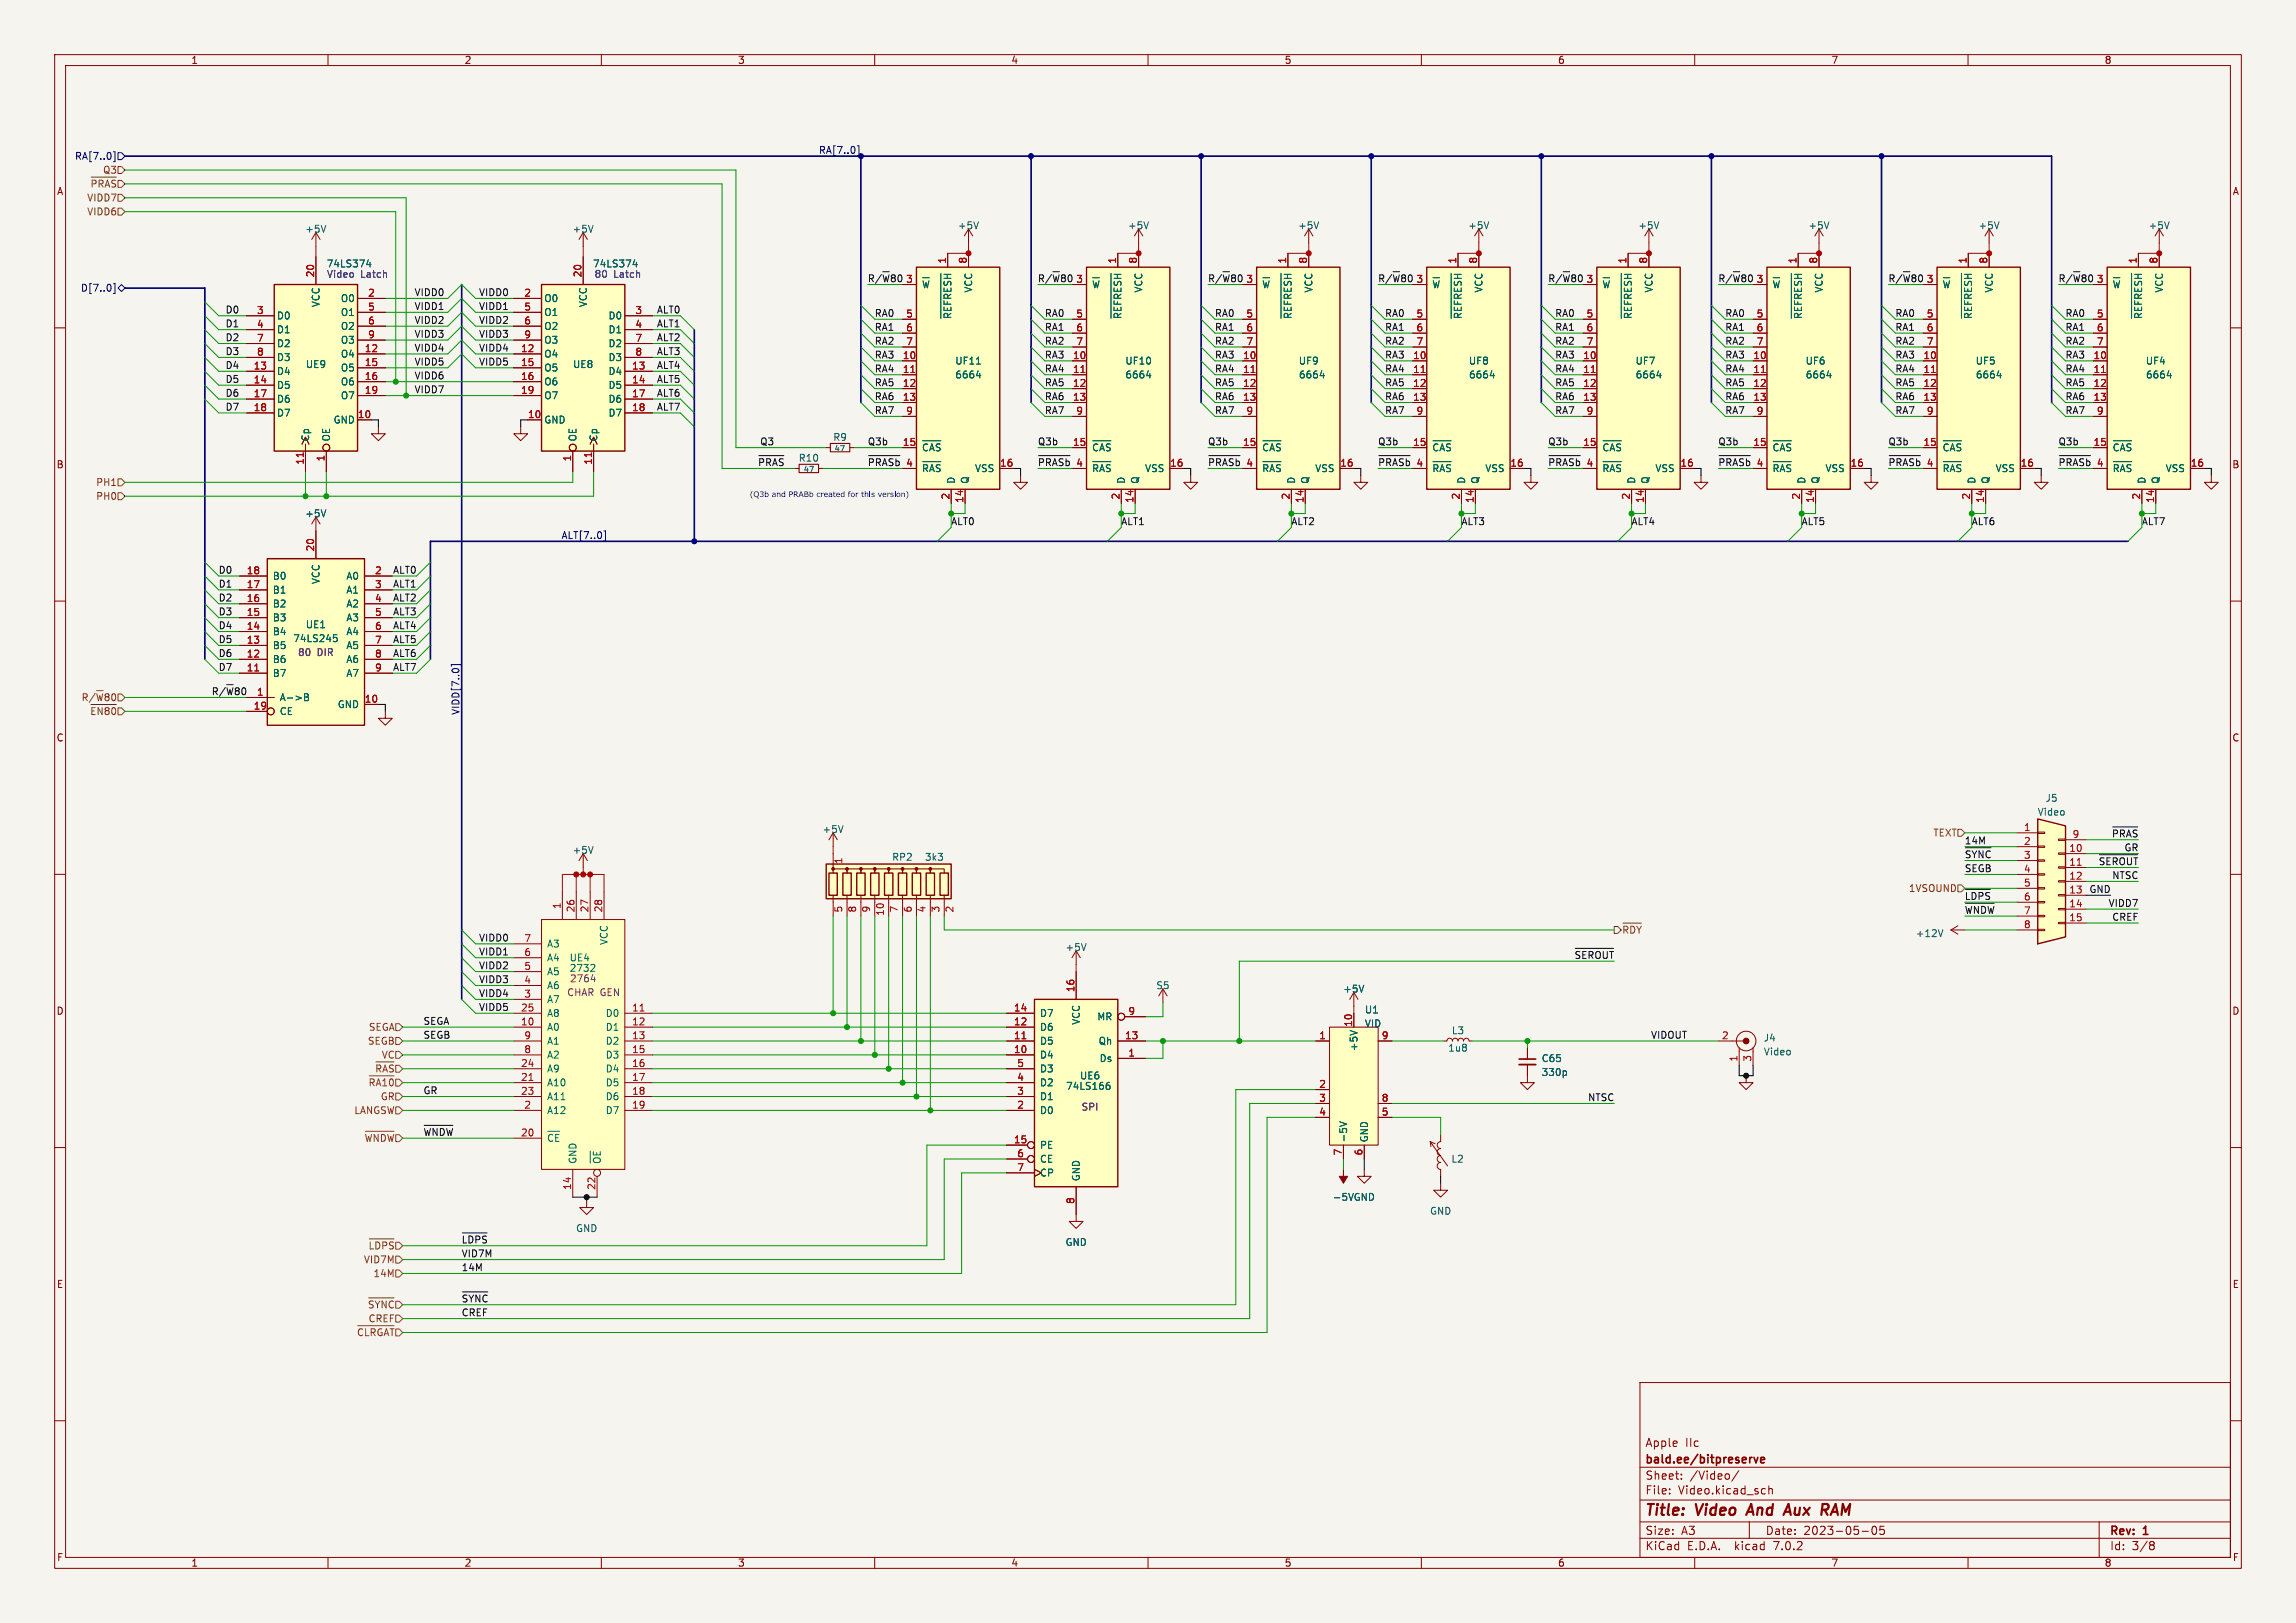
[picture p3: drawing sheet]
<svg xmlns="http://www.w3.org/2000/svg" width="420mm" height="297mm" viewBox="0 0 420 297" stroke-linecap="round" stroke-linejoin="round" font-family="sans-serif">
<defs><g id="words">
<g font-size="2.8" fill="#840000">
<text x="301" y="277.8">Title:</text>
<text x="310.4" y="277.8">Video</text>
<text x="320.4" y="277.8">And Aux RAM</text>
</g>
<g font-size="2.1" fill="#840000">
<text x="301" y="268.1">bald.ee/bitpreserve</text>
<text x="301" y="264.9">Apple</text>
<text x="308.3" y="264.9">IIc</text>
<text x="301" y="273.6">File:</text>
<text x="301" y="270.9">Sheet:</text>
<text x="307" y="273.6">Video.kicad_sch</text>
<text x="309.1" y="270.9">/Video/</text>
<text x="301" y="281">Size:</text>
<text x="307.6" y="281">A3</text>
<text x="323" y="281">Date:</text>
<text x="329.9" y="281">2023-05-05</text>
<text x="386" y="281.2">Rev:</text>
<text x="392.2" y="281.2">1</text>
<text x="301" y="283.8">KiCad</text>
<text x="308.6" y="283.8">E.D.A.</text>
<text x="317.4" y="283.8">kicad</text>
<text x="324.5" y="283.8">7.0.2</text>
<text x="386" y="283.8">Id:</text>
<text x="390" y="283.8">3/8</text>
</g>
<g font-size="1.8" fill="#840000">
<text x="35" y="11.8">1</text>
<text x="85" y="11.8">2</text>
<text x="135" y="11.8">3</text>
<text x="185" y="11.8">4</text>
<text x="235" y="11.8">5</text>
<text x="285" y="11.8">6</text>
<text x="335" y="11.8">7</text>
<text x="385" y="11.8">8</text>
<text x="10.4" y="35.8">A</text>
<text x="408.4" y="35.8">A</text>
<text x="10.3" y="85.8">B</text>
<text x="408.3" y="85.8">B</text>
<text x="10.3" y="135.8">C</text>
<text x="408.3" y="135.8">C</text>
<text x="10.3" y="185.8">D</text>
<text x="408.3" y="185.8">D</text>
<text x="10.4" y="235.8">E</text>
<text x="408.3" y="235.8">E</text>
<text x="10.4" y="285.8">F</text>
<text x="35" y="286.8">1</text>
<text x="85" y="286.8">2</text>
<text x="135" y="286.8">3</text>
<text x="185" y="286.8">4</text>
<text x="235" y="286.8">5</text>
<text x="285" y="286.8">6</text>
<text x="335" y="286.8">7</text>
<text x="385" y="286.8">8</text>
<text x="408.4" y="285.8">F</text>
</g>
<g font-size="1.8" fill="#000084">
<text x="13.6" y="29.4">RA[7..0]</text>
<text x="149.7" y="28.2">RA[7..0]</text>
<text x="14.7" y="53.5">D[7..0]</text>
<text x="102.6" y="98.7">ALT[7..0]</text>
<text x="84.1" y="130.8" transform="rotate(-90 84.1 130.8)">VIDD[7..0]</text>
</g>
<g font-size="1.8" fill="#725600">
<text x="16.4" y="35.1">~{PRAS}</text>
<text x="18.7" y="31.9">Q3</text>
<text x="15.8" y="37">VIDD7</text>
<text x="15.8" y="39.6">VIDD6</text>
<text x="17.5" y="89.1">PH1</text>
<text x="17.5" y="91.6">PH0</text>
<text x="14.8" y="129.1">R/~{W}80</text>
<text x="16.4" y="131.6">~{EN80}</text>
<text x="353.5" y="153.2">TEXT</text>
<text x="349.1" y="163.4">1VSOUND</text>
<text x="296.7" y="171.6">~{RDY}</text>
<text x="67.2" y="191.3">SEGB</text>
<text x="67.4" y="188.8">SEGA</text>
<text x="68.5" y="197">~{RAS}</text>
<text x="69.7" y="193.9">VC</text>
<text x="67.3" y="199.6">~{RA10}</text>
<text x="69.5" y="201.5">GR</text>
<text x="64.7" y="204">LANGSW</text>
<text x="66.6" y="209.7">~{WNDW}</text>
<text x="66.4" y="231.3">VID7M</text>
<text x="67.3" y="229.4">~{LDPS}</text>
<text x="68.2" y="233.9">14M</text>
<text x="65.2" y="245.3">~{CLRGAT}</text>
<text x="67.2" y="240.2">~{SYNC}</text>
<text x="67.3" y="242.1">CREF</text>
</g>
<g font-size="1.8" fill="#006464">
<text x="55.8" y="42.7">+5V</text>
<text x="104.7" y="42.7">+5V</text>
<text x="175.2" y="42.1">+5V</text>
<text x="206.3" y="42.1">+5V</text>
<text x="237.4" y="42.1">+5V</text>
<text x="268.5" y="42.1">+5V</text>
<text x="299.6" y="42.1">+5V</text>
<text x="330.7" y="42.1">+5V</text>
<text x="361.9" y="42.1">+5V</text>
<text x="393" y="42.1">+5V</text>
<text x="59.7" y="49.1">74LS374</text>
<text x="108.4" y="49.1">74LS374</text>
<text x="168.7" y="53.5">~{W}</text>
<text x="178" y="53.7" transform="rotate(-90 178 53.7)">VCC</text>
<text x="199.8" y="53.5">~{W}</text>
<text x="209.1" y="53.7" transform="rotate(-90 209.1 53.7)">VCC</text>
<text x="230.9" y="53.5">~{W}</text>
<text x="240.2" y="53.7" transform="rotate(-90 240.2 53.7)">VCC</text>
<text x="262" y="53.5">~{W}</text>
<text x="271.3" y="53.7" transform="rotate(-90 271.3 53.7)">VCC</text>
<text x="293.1" y="53.5">~{W}</text>
<text x="302.5" y="53.7" transform="rotate(-90 302.5 53.7)">VCC</text>
<text x="324.2" y="53.5">~{W}</text>
<text x="333.6" y="53.7" transform="rotate(-90 333.6 53.7)">VCC</text>
<text x="355.3" y="53.5">~{W}</text>
<text x="364.7" y="53.7" transform="rotate(-90 364.7 53.7)">VCC</text>
<text x="386.5" y="53.5">~{W}</text>
<text x="395.8" y="53.7" transform="rotate(-90 395.8 53.7)">VCC</text>
<text x="50.7" y="58.6">D0</text>
<text x="58.6" y="56.3" transform="rotate(-90 58.6 56.3)">VCC</text>
<text x="62.2" y="55.4">O0</text>
<text x="62.2" y="58">O1</text>
<text x="99.6" y="55.4">O0</text>
<text x="99.6" y="58">O1</text>
<text x="107.5" y="56.3" transform="rotate(-90 107.5 56.3)">VCC</text>
<text x="111.2" y="58.6">D0</text>
<text x="174.8" y="58.5" transform="rotate(-90 174.8 58.5)">~{REFRESH}</text>
<text x="205.9" y="58.5" transform="rotate(-90 205.9 58.5)">~{REFRESH}</text>
<text x="237" y="58.5" transform="rotate(-90 237 58.5)">~{REFRESH}</text>
<text x="268.1" y="58.5" transform="rotate(-90 268.1 58.5)">~{REFRESH}</text>
<text x="299.3" y="58.5" transform="rotate(-90 299.3 58.5)">~{REFRESH}</text>
<text x="330.4" y="58.5" transform="rotate(-90 330.4 58.5)">~{REFRESH}</text>
<text x="361.5" y="58.5" transform="rotate(-90 361.5 58.5)">~{REFRESH}</text>
<text x="392.6" y="58.5" transform="rotate(-90 392.6 58.5)">~{REFRESH}</text>
<text x="50.7" y="61.2">D1</text>
<text x="50.7" y="63.7">D2</text>
<text x="62.2" y="65.6">O4</text>
<text x="62.2" y="60.5">O2</text>
<text x="62.2" y="63.1">O3</text>
<text x="99.6" y="65.6">O4</text>
<text x="99.6" y="60.5">O2</text>
<text x="99.6" y="63.1">O3</text>
<text x="111.2" y="61.2">D1</text>
<text x="111.2" y="63.7">D2</text>
<text x="50.7" y="68.8">D4</text>
<text x="50.7" y="71.3">D5</text>
<text x="50.7" y="66.2">D3</text>
<text x="55.9" y="67.5">UE9</text>
<text x="62.2" y="68.1">O5</text>
<text x="62.2" y="70.7">O6</text>
<text x="99.6" y="68.1">O5</text>
<text x="99.6" y="70.7">O6</text>
<text x="104.8" y="67.5">UE8</text>
<text x="111.2" y="68.8">D4</text>
<text x="111.2" y="71.3">D5</text>
<text x="111.2" y="66.2">D3</text>
<text x="174.7" y="66.9">UF11</text>
<text x="174.7" y="69.4">6664</text>
<text x="205.8" y="66.9">UF10</text>
<text x="205.8" y="69.4">6664</text>
<text x="237.5" y="66.9">UF9</text>
<text x="237.5" y="69.4">6664</text>
<text x="268.6" y="66.9">UF8</text>
<text x="268.7" y="69.4">6664</text>
<text x="299.1" y="66.9">UF7</text>
<text x="299.1" y="69.4">6664</text>
<text x="330.2" y="66.9">UF6</text>
<text x="330.3" y="69.4">6664</text>
<text x="361.3" y="66.9">UF5</text>
<text x="361.4" y="69.4">6664</text>
<text x="392.5" y="66.9">UF4</text>
<text x="392.5" y="69.4">6664</text>
<text x="50.7" y="73.9">D6</text>
<text x="50.7" y="76.4">D7</text>
<text x="60.9" y="77.7">GND</text>
<text x="62.2" y="73.2">O7</text>
<text x="99.6" y="77.7">GND</text>
<text x="99.6" y="73.2">O7</text>
<text x="111.2" y="73.9">D6</text>
<text x="111.2" y="76.4">D7</text>
<text x="56.7" y="80.8" transform="rotate(-90 56.7 80.8)">Cp</text>
<text x="60.5" y="80.8" transform="rotate(-90 60.5 80.8)">OE</text>
<text x="105.6" y="80.8" transform="rotate(-90 105.6 80.8)">OE</text>
<text x="109.4" y="80.8" transform="rotate(-90 109.4 80.8)">Cp</text>
<text x="152.4" y="80.8">R9</text>
<text x="168.7" y="83.4">~{CAS}</text>
<text x="199.8" y="83.4">~{CAS}</text>
<text x="230.9" y="83.4">~{CAS}</text>
<text x="262" y="83.4">~{CAS}</text>
<text x="293.1" y="83.4">~{CAS}</text>
<text x="324.2" y="83.4">~{CAS}</text>
<text x="355.3" y="83.4">~{CAS}</text>
<text x="386.5" y="83.4">~{CAS}</text>
<text x="146" y="84.6">R10</text>
<text x="168.7" y="87.2">~{RAS}</text>
<text x="174.8" y="88.5" transform="rotate(-90 174.8 88.5)">D</text>
<text x="177.4" y="88.5" transform="rotate(-90 177.4 88.5)">Q</text>
<text x="178.2" y="86.6">VSS</text>
<text x="199.8" y="87.2">~{RAS}</text>
<text x="205.9" y="88.5" transform="rotate(-90 205.9 88.5)">D</text>
<text x="208.5" y="88.5" transform="rotate(-90 208.5 88.5)">Q</text>
<text x="209.3" y="86.6">VSS</text>
<text x="230.9" y="87.2">~{RAS}</text>
<text x="237" y="88.5" transform="rotate(-90 237 88.5)">D</text>
<text x="239.6" y="88.5" transform="rotate(-90 239.6 88.5)">Q</text>
<text x="240.5" y="86.6">VSS</text>
<text x="262" y="87.2">~{RAS}</text>
<text x="268.2" y="88.5" transform="rotate(-90 268.2 88.5)">D</text>
<text x="270.7" y="88.5" transform="rotate(-90 270.7 88.5)">Q</text>
<text x="271.6" y="86.6">VSS</text>
<text x="293.1" y="87.2">~{RAS}</text>
<text x="299.3" y="88.5" transform="rotate(-90 299.3 88.5)">D</text>
<text x="301.8" y="88.5" transform="rotate(-90 301.8 88.5)">Q</text>
<text x="302.7" y="86.6">VSS</text>
<text x="324.2" y="87.2">~{RAS}</text>
<text x="330.4" y="88.5" transform="rotate(-90 330.4 88.5)">D</text>
<text x="332.9" y="88.5" transform="rotate(-90 332.9 88.5)">Q</text>
<text x="333.8" y="86.6">VSS</text>
<text x="355.3" y="87.2">~{RAS}</text>
<text x="361.5" y="88.5" transform="rotate(-90 361.5 88.5)">D</text>
<text x="364" y="88.5" transform="rotate(-90 364 88.5)">Q</text>
<text x="364.9" y="86.6">VSS</text>
<text x="386.5" y="87.2">~{RAS}</text>
<text x="392.6" y="88.5" transform="rotate(-90 392.6 88.5)">D</text>
<text x="395.2" y="88.5" transform="rotate(-90 395.2 88.5)">Q</text>
<text x="396" y="86.6">VSS</text>
<text x="55.8" y="94.8">+5V</text>
<text x="49.9" y="106.2">B0</text>
<text x="58.6" y="107" transform="rotate(-90 58.6 107)">VCC</text>
<text x="63.2" y="106.2">A0</text>
<text x="49.9" y="113.9">B3</text>
<text x="49.9" y="111.3">B2</text>
<text x="49.9" y="108.8">B1</text>
<text x="63.2" y="108.8">A1</text>
<text x="63.2" y="111.3">A2</text>
<text x="63.2" y="113.9">A3</text>
<text x="49.9" y="118.9">B5</text>
<text x="49.9" y="116.4">B4</text>
<text x="53.6" y="117.7">74LS245</text>
<text x="55.9" y="115.1">UE1</text>
<text x="63.2" y="116.4">A4</text>
<text x="63.2" y="118.9">A5</text>
<text x="49.9" y="124">B7</text>
<text x="49.9" y="121.5">B6</text>
<text x="63.2" y="121.5">A6</text>
<text x="63.2" y="124">A7</text>
<text x="51.2" y="128.5">A-&gt;B</text>
<text x="51.2" y="131">CE</text>
<text x="61.7" y="129.7">GND</text>
<text x="372.7" y="149.4">Video</text>
<text x="374.1" y="146.9">J5</text>
<text x="150.4" y="152.6">+5V</text>
<text x="104.7" y="156.4">+5V</text>
<text x="163.1" y="157.7">RP2</text>
<text x="169.1" y="157.7">3k3</text>
<text x="100.1" y="173.5">A3</text>
<text x="111.3" y="173" transform="rotate(-90 111.3 173)">VCC</text>
<text x="350.4" y="171.6">+12V</text>
<text x="100.1" y="178.6">A5</text>
<text x="100.1" y="176.1">A4</text>
<text x="104.1" y="176.1">UE4</text>
<text x="194.9" y="174.2">+5V</text>
<text x="100.1" y="183.7">A7</text>
<text x="100.1" y="181.2">A6</text>
<text x="211.5" y="181.2">S5</text>
<text x="245.7" y="181.8">+5V</text>
<text x="249.6" y="185.6">U1</text>
<text x="100.1" y="186.2">A8</text>
<text x="100.1" y="188.8">A0</text>
<text x="100.1" y="191.3">A1</text>
<text x="110.7" y="186.2">D0</text>
<text x="110.7" y="188.8">D1</text>
<text x="110.7" y="191.3">D2</text>
<text x="190.2" y="191.3">D5</text>
<text x="190.2" y="188.8">D6</text>
<text x="190.2" y="186.2">D7</text>
<text x="197.7" y="187.7" transform="rotate(-90 197.7 187.7)">VCC</text>
<text x="200.6" y="186.9">MR</text>
<text x="200.8" y="191.3">Qh</text>
<text x="249.6" y="188.2">VID</text>
<text x="265.5" y="189.4">L3</text>
<text x="322.6" y="190.7">J4</text>
<text x="100.1" y="196.4">A9</text>
<text x="100.1" y="193.9">A2</text>
<text x="110.7" y="193.9">D3</text>
<text x="110.7" y="196.4">D4</text>
<text x="190.2" y="193.9">D4</text>
<text x="190.2" y="196.4">D3</text>
<text x="197.5" y="197.7">UE6</text>
<text x="201" y="194.5">Ds</text>
<text x="248.5" y="192.5" transform="rotate(-90 248.5 192.5)">+5V</text>
<text x="264.9" y="192.6">1u8</text>
<text x="281.9" y="194.5">C65</text>
<text x="281.9" y="197">330p</text>
<text x="322.6" y="193.3">Video</text>
<text x="100.1" y="198.9">A10</text>
<text x="100.1" y="201.5">A11</text>
<text x="110.7" y="198.9">D5</text>
<text x="110.7" y="201.5">D6</text>
<text x="190.2" y="201.5">D1</text>
<text x="190.2" y="198.9">D2</text>
<text x="195" y="199.6">74LS166</text>
<text x="100.1" y="209.7">~{CE}</text>
<text x="100.1" y="204">A12</text>
<text x="110.7" y="204">D7</text>
<text x="190.2" y="204">D0</text>
<text x="246.6" y="209" transform="rotate(-90 246.6 209)">-5V</text>
<text x="250.4" y="209" transform="rotate(-90 250.4 209)">GND</text>
<text x="105.6" y="213" transform="rotate(-90 105.6 213)">GND</text>
<text x="110.7" y="213" transform="rotate(-90 110.7 213)">~{OE}</text>
<text x="190.2" y="210.4">PE</text>
<text x="190.2" y="212.9">CE</text>
<text x="190.2" y="215.5">CP</text>
<text x="265.4" y="212.9">L2</text>
<text x="197.7" y="216.2" transform="rotate(-90 197.7 216.2)">GND</text>
<text x="243.7" y="219.9">-5V GND</text>
<text x="105.3" y="225.6">GND</text>
<text x="261.5" y="222.4">GND</text>
<text x="194.9" y="228.2">GND</text>
</g>
<g font-size="1.8" fill="#a90000">
<text x="57.5" y="50.8" transform="rotate(-90 57.5 50.8)">20</text>
<text x="106.4" y="50.8" transform="rotate(-90 106.4 50.8)">20</text>
<text x="165.7" y="51.8">3</text>
<text x="173.1" y="48.3" transform="rotate(-90 173.1 48.3)">1</text>
<text x="176.9" y="48.3" transform="rotate(-90 176.9 48.3)">8</text>
<text x="196.8" y="51.8">3</text>
<text x="204.2" y="48.3" transform="rotate(-90 204.2 48.3)">1</text>
<text x="208" y="48.3" transform="rotate(-90 208 48.3)">8</text>
<text x="227.9" y="51.8">3</text>
<text x="235.3" y="48.3" transform="rotate(-90 235.3 48.3)">1</text>
<text x="239.1" y="48.3" transform="rotate(-90 239.1 48.3)">8</text>
<text x="259" y="51.8">3</text>
<text x="266.4" y="48.3" transform="rotate(-90 266.4 48.3)">1</text>
<text x="270.3" y="48.3" transform="rotate(-90 270.3 48.3)">8</text>
<text x="290.2" y="51.8">3</text>
<text x="297.6" y="48.3" transform="rotate(-90 297.6 48.3)">1</text>
<text x="301.4" y="48.3" transform="rotate(-90 301.4 48.3)">8</text>
<text x="321.3" y="51.8">3</text>
<text x="328.7" y="48.3" transform="rotate(-90 328.7 48.3)">1</text>
<text x="332.5" y="48.3" transform="rotate(-90 332.5 48.3)">8</text>
<text x="352.4" y="51.8">3</text>
<text x="359.8" y="48.3" transform="rotate(-90 359.8 48.3)">1</text>
<text x="363.6" y="48.3" transform="rotate(-90 363.6 48.3)">8</text>
<text x="383.5" y="51.8">3</text>
<text x="390.9" y="48.3" transform="rotate(-90 390.9 48.3)">1</text>
<text x="394.7" y="48.3" transform="rotate(-90 394.7 48.3)">8</text>
<text x="47" y="57.5">3</text>
<text x="67.3" y="54.4">2</text>
<text x="67.3" y="56.9">5</text>
<text x="67.3" y="59.4">6</text>
<text x="95.9" y="54.4">2</text>
<text x="95.9" y="56.9">5</text>
<text x="95.9" y="59.4">6</text>
<text x="116.2" y="57.5">3</text>
<text x="165.7" y="58.2">5</text>
<text x="196.8" y="58.2">5</text>
<text x="227.9" y="58.2">5</text>
<text x="259" y="58.2">5</text>
<text x="290.2" y="58.2">5</text>
<text x="321.3" y="58.2">5</text>
<text x="352.4" y="58.2">5</text>
<text x="383.5" y="58.2">5</text>
<text x="47" y="60.1">4</text>
<text x="47" y="62.6">7</text>
<text x="47" y="65.2">8</text>
<text x="66.7" y="64.5">12</text>
<text x="67.3" y="62">9</text>
<text x="95.2" y="64.5">12</text>
<text x="95.9" y="62">9</text>
<text x="116.2" y="60.1">4</text>
<text x="116.2" y="62.6">7</text>
<text x="116.2" y="65.2">8</text>
<text x="165.1" y="65.8">10</text>
<text x="165.7" y="60.7">6</text>
<text x="165.7" y="63.2">7</text>
<text x="196.2" y="65.8">10</text>
<text x="196.8" y="60.7">6</text>
<text x="196.8" y="63.2">7</text>
<text x="227.3" y="65.8">10</text>
<text x="227.9" y="60.7">6</text>
<text x="227.9" y="63.2">7</text>
<text x="258.4" y="65.8">10</text>
<text x="259" y="60.7">6</text>
<text x="259" y="63.2">7</text>
<text x="289.6" y="65.8">10</text>
<text x="290.2" y="60.7">6</text>
<text x="290.2" y="63.2">7</text>
<text x="320.7" y="65.8">10</text>
<text x="321.3" y="60.7">6</text>
<text x="321.3" y="63.2">7</text>
<text x="351.8" y="65.8">10</text>
<text x="352.4" y="60.7">6</text>
<text x="352.4" y="63.2">7</text>
<text x="382.9" y="65.8">10</text>
<text x="383.5" y="60.7">6</text>
<text x="383.5" y="63.2">7</text>
<text x="46.4" y="67.7">13</text>
<text x="46.4" y="70.2">14</text>
<text x="66.7" y="67.1">15</text>
<text x="66.7" y="69.6">16</text>
<text x="95.2" y="67.1">15</text>
<text x="95.2" y="69.6">16</text>
<text x="115.6" y="67.7">13</text>
<text x="115.6" y="70.2">14</text>
<text x="165.1" y="68.3">11</text>
<text x="165.1" y="70.9">12</text>
<text x="196.2" y="68.3">11</text>
<text x="196.2" y="70.9">12</text>
<text x="227.3" y="68.3">11</text>
<text x="227.3" y="70.9">12</text>
<text x="258.4" y="68.3">11</text>
<text x="258.4" y="70.9">12</text>
<text x="289.6" y="68.3">11</text>
<text x="289.6" y="70.9">12</text>
<text x="320.7" y="68.3">11</text>
<text x="320.7" y="70.9">12</text>
<text x="351.8" y="68.3">11</text>
<text x="351.8" y="70.9">12</text>
<text x="382.9" y="68.3">11</text>
<text x="382.9" y="70.9">12</text>
<text x="46.4" y="72.8">17</text>
<text x="46.4" y="75.3">18</text>
<text x="65.4" y="76.6">10</text>
<text x="66.7" y="72.1">19</text>
<text x="95.2" y="72.1">19</text>
<text x="96.5" y="76.6">10</text>
<text x="115.6" y="72.8">17</text>
<text x="115.6" y="75.3">18</text>
<text x="165.1" y="73.4">13</text>
<text x="165.7" y="75.9">9</text>
<text x="196.2" y="73.4">13</text>
<text x="196.8" y="75.9">9</text>
<text x="227.3" y="73.4">13</text>
<text x="227.9" y="75.9">9</text>
<text x="258.4" y="73.4">13</text>
<text x="259" y="75.9">9</text>
<text x="289.6" y="73.4">13</text>
<text x="290.2" y="75.9">9</text>
<text x="320.7" y="73.4">13</text>
<text x="321.3" y="75.9">9</text>
<text x="351.8" y="73.4">13</text>
<text x="352.4" y="75.9">9</text>
<text x="382.9" y="73.4">13</text>
<text x="383.5" y="75.9">9</text>
<text x="165.1" y="81.7">15</text>
<text x="196.2" y="81.7">15</text>
<text x="227.3" y="81.7">15</text>
<text x="258.4" y="81.7">15</text>
<text x="289.6" y="81.7">15</text>
<text x="320.7" y="81.7">15</text>
<text x="351.8" y="81.7">15</text>
<text x="382.9" y="81.7">15</text>
<text x="55.6" y="85.1" transform="rotate(-90 55.6 85.1)">11</text>
<text x="59.4" y="84.5" transform="rotate(-90 59.4 84.5)">1</text>
<text x="104.5" y="84.5" transform="rotate(-90 104.5 84.5)">1</text>
<text x="108.3" y="85.1" transform="rotate(-90 108.3 85.1)">11</text>
<text x="165.7" y="85.5">4</text>
<text x="182.9" y="85.5">16</text>
<text x="196.8" y="85.5">4</text>
<text x="214" y="85.5">16</text>
<text x="227.9" y="85.5">4</text>
<text x="245.1" y="85.5">16</text>
<text x="259" y="85.5">4</text>
<text x="276.2" y="85.5">16</text>
<text x="290.2" y="85.5">4</text>
<text x="307.3" y="85.5">16</text>
<text x="321.3" y="85.5">4</text>
<text x="338.5" y="85.5">16</text>
<text x="352.4" y="85.5">4</text>
<text x="369.6" y="85.5">16</text>
<text x="383.5" y="85.5">4</text>
<text x="400.7" y="85.5">16</text>
<text x="173.7" y="91.5" transform="rotate(-90 173.7 91.5)">2</text>
<text x="176.3" y="92.1" transform="rotate(-90 176.3 92.1)">14</text>
<text x="204.9" y="91.5" transform="rotate(-90 204.9 91.5)">2</text>
<text x="207.4" y="92.1" transform="rotate(-90 207.4 92.1)">14</text>
<text x="236" y="91.5" transform="rotate(-90 236 91.5)">2</text>
<text x="238.5" y="92.1" transform="rotate(-90 238.5 92.1)">14</text>
<text x="267.1" y="91.5" transform="rotate(-90 267.1 91.5)">2</text>
<text x="269.6" y="92.1" transform="rotate(-90 269.6 92.1)">14</text>
<text x="298.2" y="91.5" transform="rotate(-90 298.2 91.5)">2</text>
<text x="300.7" y="92.1" transform="rotate(-90 300.7 92.1)">14</text>
<text x="329.3" y="91.5" transform="rotate(-90 329.3 91.5)">2</text>
<text x="331.9" y="92.1" transform="rotate(-90 331.9 92.1)">14</text>
<text x="360.4" y="91.5" transform="rotate(-90 360.4 91.5)">2</text>
<text x="363" y="92.1" transform="rotate(-90 363 92.1)">14</text>
<text x="391.5" y="91.5" transform="rotate(-90 391.5 91.5)">2</text>
<text x="394.1" y="92.1" transform="rotate(-90 394.1 92.1)">14</text>
<text x="57.5" y="101" transform="rotate(-90 57.5 101)">20</text>
<text x="45.1" y="107.7">17</text>
<text x="45.1" y="105.2">18</text>
<text x="68.5" y="105.2">2</text>
<text x="68.5" y="107.7">3</text>
<text x="45.1" y="112.8">15</text>
<text x="45.1" y="110.2">16</text>
<text x="68.5" y="110.2">4</text>
<text x="68.5" y="112.8">5</text>
<text x="45.1" y="117.9">13</text>
<text x="45.1" y="115.3">14</text>
<text x="68.5" y="115.3">6</text>
<text x="68.5" y="117.9">7</text>
<text x="45.1" y="122.9">11</text>
<text x="45.1" y="120.4">12</text>
<text x="68.5" y="120.4">8</text>
<text x="68.5" y="122.9">9</text>
<text x="46.4" y="129.9">19</text>
<text x="47" y="127.4">1</text>
<text x="66.7" y="128.7">10</text>
<text x="370.2" y="152.1">1</text>
<text x="370.2" y="154.7">2</text>
<text x="378.5" y="156">10</text>
<text x="379.1" y="153.4">9</text>
<text x="154.3" y="158.1" transform="rotate(-90 154.3 158.1)">1</text>
<text x="370.2" y="157.2">3</text>
<text x="370.2" y="159.8">4</text>
<text x="378.5" y="158.5">11</text>
<text x="378.5" y="161">12</text>
<text x="102.6" y="166.4" transform="rotate(-90 102.6 166.4)">1</text>
<text x="105.2" y="167" transform="rotate(-90 105.2 167)">26</text>
<text x="107.7" y="167" transform="rotate(-90 107.7 167)">27</text>
<text x="110.2" y="167" transform="rotate(-90 110.2 167)">28</text>
<text x="154.3" y="167" transform="rotate(-90 154.3 167)">5</text>
<text x="156.8" y="167" transform="rotate(-90 156.8 167)">8</text>
<text x="159.4" y="167" transform="rotate(-90 159.4 167)">9</text>
<text x="161.9" y="167.6" transform="rotate(-90 161.9 167.6)">10</text>
<text x="164.5" y="167" transform="rotate(-90 164.5 167)">7</text>
<text x="167" y="167" transform="rotate(-90 167 167)">6</text>
<text x="169.5" y="167" transform="rotate(-90 169.5 167)">4</text>
<text x="172.1" y="167" transform="rotate(-90 172.1 167)">3</text>
<text x="174.6" y="167" transform="rotate(-90 174.6 167)">2</text>
<text x="370.2" y="162.3">5</text>
<text x="370.2" y="164.8">6</text>
<text x="370.2" y="167.4">7</text>
<text x="378.5" y="163.6">13</text>
<text x="378.5" y="166.1">14</text>
<text x="95.9" y="172.5">7</text>
<text x="370.2" y="169.9">8</text>
<text x="378.5" y="168.7">15</text>
<text x="95.9" y="177.5">5</text>
<text x="95.9" y="175">6</text>
<text x="95.2" y="185.2">25</text>
<text x="95.9" y="182.6">3</text>
<text x="95.9" y="180.1">4</text>
<text x="115.6" y="185.2">11</text>
<text x="185.4" y="185.2">14</text>
<text x="196.6" y="181.6" transform="rotate(-90 196.6 181.6)">16</text>
<text x="206.3" y="185.8">9</text>
<text x="95.2" y="187.7">10</text>
<text x="95.9" y="190.2">9</text>
<text x="115.6" y="187.7">12</text>
<text x="115.6" y="190.2">13</text>
<text x="185.4" y="190.2">11</text>
<text x="185.4" y="187.7">12</text>
<text x="205.7" y="190.2">13</text>
<text x="241.3" y="190.2">1</text>
<text x="247.4" y="188" transform="rotate(-90 247.4 188)">10</text>
<text x="252.7" y="190.2">9</text>
<text x="314.9" y="190.2">2</text>
<text x="95.2" y="197.9">21</text>
<text x="95.2" y="195.3">24</text>
<text x="95.9" y="192.8">8</text>
<text x="115.6" y="192.8">15</text>
<text x="115.6" y="195.3">16</text>
<text x="115.6" y="197.9">17</text>
<text x="185.4" y="192.8">10</text>
<text x="186" y="197.9">4</text>
<text x="186" y="195.3">5</text>
<text x="206.3" y="193.4">1</text>
<text x="317.9" y="194.3" transform="rotate(-90 317.9 194.3)">1</text>
<text x="320.4" y="194.3" transform="rotate(-90 320.4 194.3)">3</text>
<text x="95.2" y="200.4">23</text>
<text x="95.9" y="202.9">2</text>
<text x="115.6" y="200.4">18</text>
<text x="115.6" y="202.9">19</text>
<text x="186" y="202.9">2</text>
<text x="186" y="200.4">3</text>
<text x="241.3" y="199.1">2</text>
<text x="241.3" y="201.7">3</text>
<text x="252.7" y="201.7">8</text>
<text x="95.2" y="208">20</text>
<text x="185.4" y="209.3">15</text>
<text x="241.3" y="204.2">4</text>
<text x="252.7" y="204.2">5</text>
<text x="186" y="211.8">6</text>
<text x="186" y="214.4">7</text>
<text x="245.5" y="211.5" transform="rotate(-90 245.5 211.5)">7</text>
<text x="249.3" y="211.5" transform="rotate(-90 249.3 211.5)">6</text>
<text x="104.5" y="217.8" transform="rotate(-90 104.5 217.8)">14</text>
<text x="109" y="217.8" transform="rotate(-90 109 217.8)">22</text>
<text x="196.6" y="220.4" transform="rotate(-90 196.6 220.4)">8</text>
</g>
<g font-size="1.8" fill="#840084">
<text x="59.7" y="51">Video</text>
<text x="65.9" y="51">Latch</text>
<text x="108.7" y="51">80</text>
<text x="112.2" y="51">Latch</text>
<text x="54.5" y="120.2">80</text>
<text x="58" y="120.2">DIR</text>
<text x="104.1" y="178">2732</text>
<text x="104.2" y="179.9">2764</text>
<text x="103.7" y="182.4">CHAR GEN</text>
<text x="197.8" y="203.4">SPI</text>
</g>
<g font-size="1.8" fill="#0f0f0f">
<text x="158.7" y="51.7">R/~{W}803</text>
<text x="189.9" y="51.7">R/~{W}803</text>
<text x="221" y="51.7">R/~{W}803</text>
<text x="252.1" y="51.7">R/~{W}803</text>
<text x="283.2" y="51.7">R/~{W}803</text>
<text x="314.3" y="51.7">R/~{W}803</text>
<text x="345.4" y="51.7">R/~{W}803</text>
<text x="376.6" y="51.7">R/~{W}803</text>
<text x="41.3" y="57.4">D0</text>
<text x="41.3" y="60">D1</text>
<text x="75.7" y="59.3">VIDD2</text>
<text x="75.7" y="56.8">VIDD1</text>
<text x="75.7" y="54.3">VIDD0</text>
<text x="87.6" y="59.3">VIDD2</text>
<text x="87.6" y="54.3">VIDD0</text>
<text x="87.6" y="56.8">VIDD1</text>
<text x="120" y="57.4">ALT0</text>
<text x="120" y="60">ALT1</text>
<text x="160" y="58.1">RA0</text>
<text x="191.1" y="58.1">RA0</text>
<text x="222.2" y="58.1">RA0</text>
<text x="253.4" y="58.1">RA0</text>
<text x="284.5" y="58.1">RA0</text>
<text x="315.6" y="58.1">RA0</text>
<text x="346.7" y="58.1">RA0</text>
<text x="377.8" y="58.1">RA0</text>
<text x="41.3" y="65.1">D3</text>
<text x="41.3" y="62.5">D2</text>
<text x="75.7" y="64.4">VIDD4</text>
<text x="75.7" y="61.9">VIDD3</text>
<text x="87.6" y="61.9">VIDD3</text>
<text x="87.6" y="64.4">VIDD4</text>
<text x="120" y="62.5">ALT2</text>
<text x="120" y="65.1">ALT3</text>
<text x="160" y="65.7">RA3</text>
<text x="160" y="60.6">RA1</text>
<text x="160" y="63.2">RA2</text>
<text x="191.1" y="65.7">RA3</text>
<text x="191.1" y="60.6">RA1</text>
<text x="191.1" y="63.2">RA2</text>
<text x="222.2" y="60.6">RA1</text>
<text x="222.2" y="65.7">RA3</text>
<text x="222.2" y="63.2">RA2</text>
<text x="253.4" y="63.2">RA2</text>
<text x="253.4" y="60.6">RA1</text>
<text x="253.4" y="65.7">RA3</text>
<text x="284.5" y="65.7">RA3</text>
<text x="284.5" y="60.6">RA1</text>
<text x="284.5" y="63.2">RA2</text>
<text x="315.6" y="63.2">RA2</text>
<text x="315.6" y="60.6">RA1</text>
<text x="315.6" y="65.7">RA3</text>
<text x="346.7" y="60.6">RA1</text>
<text x="346.7" y="65.7">RA3</text>
<text x="346.7" y="63.2">RA2</text>
<text x="377.8" y="65.7">RA3</text>
<text x="377.8" y="63.2">RA2</text>
<text x="377.8" y="60.6">RA1</text>
<text x="41.3" y="67.6">D4</text>
<text x="41.3" y="70.1">D5</text>
<text x="75.7" y="69.5">VIDD6</text>
<text x="75.7" y="67">VIDD5</text>
<text x="87.6" y="67">VIDD5</text>
<text x="120" y="67.6">ALT4</text>
<text x="120" y="70.1">ALT5</text>
<text x="160" y="68.2">RA4</text>
<text x="160" y="70.8">RA5</text>
<text x="191.1" y="70.8">RA5</text>
<text x="191.1" y="68.2">RA4</text>
<text x="222.2" y="70.8">RA5</text>
<text x="222.2" y="68.2">RA4</text>
<text x="253.4" y="68.2">RA4</text>
<text x="253.4" y="70.8">RA5</text>
<text x="284.5" y="68.2">RA4</text>
<text x="284.5" y="70.8">RA5</text>
<text x="315.6" y="70.8">RA5</text>
<text x="315.6" y="68.2">RA4</text>
<text x="346.7" y="68.2">RA4</text>
<text x="346.7" y="70.8">RA5</text>
<text x="377.8" y="68.2">RA4</text>
<text x="377.8" y="70.8">RA5</text>
<text x="41.3" y="75.2">D7</text>
<text x="41.3" y="72.7">D6</text>
<text x="75.7" y="72">VIDD7</text>
<text x="120" y="75.2">ALT7</text>
<text x="120" y="72.7">ALT6</text>
<text x="160" y="75.9">RA7</text>
<text x="160" y="73.3">RA6</text>
<text x="191.1" y="75.9">RA7</text>
<text x="191.1" y="73.3">RA6</text>
<text x="222.2" y="73.3">RA6</text>
<text x="222.2" y="75.9">RA7</text>
<text x="253.4" y="73.3">RA6</text>
<text x="253.4" y="75.9">RA7</text>
<text x="284.5" y="75.9">RA7</text>
<text x="284.5" y="73.3">RA6</text>
<text x="315.6" y="73.3">RA6</text>
<text x="315.6" y="75.9">RA7</text>
<text x="346.7" y="73.3">RA6</text>
<text x="346.7" y="75.9">RA7</text>
<text x="377.8" y="73.3">RA6</text>
<text x="377.8" y="75.9">RA7</text>
<text x="138.9" y="81.6">Q3</text>
<text x="158.7" y="81.6">Q3b</text>
<text x="189.9" y="81.6">Q3b</text>
<text x="221" y="81.6">Q3b</text>
<text x="252.1" y="81.6">Q3b</text>
<text x="283.2" y="81.6">Q3b</text>
<text x="314.3" y="81.6">Q3b</text>
<text x="345.4" y="81.6">Q3b</text>
<text x="376.6" y="81.6">Q3b</text>
<text x="138.5" y="85.4">~{PRAS}</text>
<text x="158.7" y="85.4">~{PRASb}</text>
<text x="189.9" y="85.4">~{PRASb}</text>
<text x="221" y="85.4">~{PRASb}</text>
<text x="252.1" y="85.4">~{PRASb}</text>
<text x="283.2" y="85.4">~{PRASb}</text>
<text x="314.3" y="85.4">~{PRASb}</text>
<text x="345.4" y="85.4">~{PRASb}</text>
<text x="376.6" y="85.4">~{PRASb}</text>
<text x="174" y="96.2">ALT0</text>
<text x="205.1" y="96.2">ALT1</text>
<text x="236.2" y="96.2">ALT2</text>
<text x="267.3" y="96.2">ALT3</text>
<text x="298.4" y="96.2">ALT4</text>
<text x="329.6" y="96.2">ALT5</text>
<text x="360.7" y="96.2">ALT6</text>
<text x="391.8" y="96.2">ALT7</text>
<text x="40" y="107.6">D1</text>
<text x="40" y="105.1">D0</text>
<text x="71.8" y="107.6">ALT1</text>
<text x="71.8" y="105.1">ALT0</text>
<text x="40" y="110.1">D2</text>
<text x="40" y="112.7">D3</text>
<text x="71.8" y="112.7">ALT3</text>
<text x="71.8" y="110.1">ALT2</text>
<text x="40" y="115.2">D4</text>
<text x="40" y="117.8">D5</text>
<text x="71.8" y="117.8">ALT5</text>
<text x="71.8" y="115.2">ALT4</text>
<text x="40" y="120.3">D6</text>
<text x="40" y="122.8">D7</text>
<text x="71.8" y="120.3">ALT6</text>
<text x="71.8" y="122.8">ALT7</text>
<text x="38.7" y="127.3">R/~{W}80</text>
<text x="359.4" y="154.6">14M</text>
<text x="386.2" y="153.3">~{PRAS}</text>
<text x="388.5" y="155.9">GR</text>
<text x="359.4" y="157.1">~{SYNC}</text>
<text x="359.4" y="159.7">SEGB</text>
<text x="383.8" y="158.4">~{SEROUT}</text>
<text x="386.3" y="160.9">NTSC</text>
<text x="359.4" y="164.8">~{LDPS}</text>
<text x="359.4" y="167.3">~{WNDW}</text>
<text x="382.1" y="163.5">GND</text>
<text x="385.6" y="166">VIDD7</text>
<text x="87.6" y="172.4">VIDD0</text>
<text x="386.3" y="168.6">CREF</text>
<text x="87.6" y="177.5">VIDD2</text>
<text x="87.6" y="174.9">VIDD1</text>
<text x="87.6" y="180">VIDD3</text>
<text x="287.9" y="175.5">~{SEROUT}</text>
<text x="87.6" y="182.5">VIDD4</text>
<text x="87.6" y="185.1">VIDD5</text>
<text x="77.5" y="187.6">SEGA</text>
<text x="77.5" y="190.2">SEGB</text>
<text x="301.9" y="190.2">VIDOUT</text>
<text x="77.5" y="200.3">GR</text>
<text x="290.4" y="201.6">NTSC</text>
<text x="77.5" y="207.9">~{WNDW}</text>
<text x="84.5" y="227.6">~{LDPS}</text>
<text x="84.5" y="230.2">VID7M</text>
<text x="84.5" y="232.7">14M</text>
<text x="84.5" y="238.4">~{SYNC}</text>
<text x="84.5" y="241">CREF</text>
</g>
<g font-size="1.4" fill="#006464">
<text x="152.6" y="82.8">47</text>
<text x="146.9" y="86.6">47</text>
</g>
<g font-size="1.4" fill="#0000c2">
<text x="137.2" y="91.1">(Q3b and PRABb created</text>
<text x="155.1" y="91.1">for this version)</text>
</g>
</g></defs>
<path d="M0 0h420v297h-420z" fill="#f5f4ef" stroke="#f5f4ef" stroke-width=".18"/>
<g fill="none" stroke="#840000" stroke-width=".18">
<path d="M10 10h400v277h-400zM12 12h396v273h-396zM60 10v2M110 10v2M160 10v2M210 10v2M260 10v2M310 10v2M360 10v2M10 60h2M106.7 42.5v2.6M106.7 42.5l-.8 1.3"/>
<path d="M106.7 42.5l.7 1.3M165.1 52.1h2.5M165.1 58.4h2.5M173.4 46.4v2.5M177.2 46.4v2.5M208.3 41.9l-.8 1.3M208.3 41.9v2.6M208.3 41.9l.7 1.3M239.4 41.9l-.8 1.3M239.4 41.9v2.6M239.4 41.9l.8 1.3M332.7 41.9l-.7 1.3"/>
<path d="M332.7 41.9v2.6M332.7 41.9l.8 1.3M395 41.9l-.8 1.3M395 41.9v2.6M395 41.9l.7 1.3M408 60h2M69.2 78.1v1.3h1.3l-1.3 1.2-1.3-1.2h1.3M165.1 66h2.5M165.1 68.6h2.5M165.1 71.1h2.5M165.1 73.7h2.5M165.1 61h2.5"/>
<path d="M165.1 63.5h2.5M165.1 76.2h2.5M57.8 94.6l-.8 1.3M57.8 94.6v7.6M57.8 94.6l.7 1.3M165.1 81.9h2.5M165.1 85.7h2.5M174 89.5v2.6M176.5 89.5v2.6M182.9 85.7h2.5M186.7 87v1.3h1.3l-1.3 1.2-1.3-1.2h1.3M217.8 87v1.3h1.3l-1.3 1.2-1.3-1.2h1.3"/>
<path d="M342.3 87v1.3h1.2l-1.2 1.2-1.3-1.2h1.3M373.4 87v1.3h1.2l-1.2 1.2-1.3-1.2h1.3M404.5 87v1.3h1.3l-1.3 1.2-1.3-1.2h1.3M10 110h2M43.8 118.1h5.1M43.8 115.6h5.1M43.8 113h5.1M43.8 110.5h5.1M43.8 108h5.1M43.8 105.4h5.1M66.7 118.1h5.1M66.7 115.6h5.1"/>
<path d="M66.7 113h5.1M66.7 110.5h5.1M66.7 108h5.1M66.7 105.4h5.1M408 110h2M43.8 123.2h5.1M43.8 120.7h5.1M45.1 127.6h5.1M45.1 130.2h3.8M66.7 128.9h2.5M66.7 123.2h5.1M66.7 120.7h5.1"/>
<path d="M70.5 130.2v1.2h1.3l-1.3 1.3-1.3-1.3h1.3M10 160h2M106.7 156.2l-.8 1.3M106.7 156.2v2.6M106.7 156.2l.7 1.3M408 160h2M196.8 174l-.7 1.3M196.8 174v2.5M196.8 174l.8 1.3M356.9 170.2l1.2 .7M356.9 170.2h2.5M358.1 169.4l-1.2 .8"/>
<path d="M240.7 190.5h2.5M240.7 199.4h2.5M243.2 188h8.9v21.6h-8.9zM247.6 185.4v2.6M252.1 190.5h2.5M10 210h2M240.7 201.9h2.5M240.7 204.5h2.5M245.7 209.6v2.5M249.6 214v1.3h1.2l-1.2 1.2-1.3-1.2h1.3M249.6 209.6v2.5M252.1 201.9h2.5"/>
<path d="M252.1 204.5h2.5M261.6 208.9l3.2 4.5M261.6 208.9l.9 .4M261.6 208.9l.1 .9M263.5 216.5v1.3h1.3l-1.3 1.3-1.2-1.3h1.2M263.5 207.6v1.3a.64 .64 0 0 0-.6 .7 .64 .64 0 0 0 .6 .6 .64 .64 0 0 0-.6 .6 .64 .64 0 0 0 .6 .7 .64 .64 0 0 0-.6 .6 .64 .64 0 0 0 .6 .6 .64 .64 0 0 0-.6 .7 .64 .64 0 0 0 .6 .6v1.3M408 210h2M10 260h2M300 253h108v32h-108zM408 260h2M300 278.5h108M300 274.5h108"/>
<path d="M300 268.5h108M305.4 273.3v.1M305.4 272.5v.1M307.6 270.6v.1M307.6 269.8v.1M318.1 269.1l-1.3 2M320 278.5v3M322.8 272.4l.1 .1M322.9 273.3l-.1 .1M323.6 271.9v1.5M323.6 272.5l.2-.1 .3 .1 .1 .9M342.6 279.4l.2-.1a.8 .8 0 0 1 .5 .7 .8 .8 0 0 1-.5 .8 1 1 0 0 1-.2-1.4z"/>
<path d="M344.6 279.3h-.7l-.1 .7 .3-.1h.5l.1 .3-.1 .5-.2 .1-.6-.1M384 278.5v6.5M60 285v2M110 285v2M160 285v2M210 285v2M260 285v2M300 281.5h108M310 285v2M340.6 280.2h1.2M360 285v2M393.5 282.1l.4 .1 .2 .2-.3 .3"/>
<path d="M393.5 282.7h.3M393.8 282.7l.2 .2 .1 .4-.2 .2-.4 .1"/>
<circle cx="49.5" cy="130.2" r=".63"/>
</g>
<path d="M320.3 275.2l-.9 2" fill="none" stroke="#840000" stroke-width=".4"/>
<path d="M320.8 266.7l.4 1 .4-1M322.1 267.2l.7-.1-.1-.3-.4-.1-.2 .2v.7h.6" fill="none" stroke="#840000" stroke-width=".3"/>
<g fill="none" stroke="#006464" stroke-width=".18">
<path d="M108.5 41.2l-.4 1.3M168.8 50.8h1.2M168.8 51.4l.3 1.3M169.9 51.4l-.3 1.3M172.1 50v8.3M172.7 54.1v.5h1.2M172.7 55.1v.6h1.2M172.7 56.2v.6h1.2M172.7 53.3h1.2M172.7 50.9h1.2M172.7 50.2h1.2M172.7 51.5v.2"/>
<path d="M172.9 57.3l-.2 .3v.5h1.2M210.1 40.6l-.4 1.3M241.2 40.6l-.4 1.3M334.6 40.6l-.5 1.3M396.8 40.6l-.4 1.3M178.6 68.7h.8M178.6 66.6h.7M179.2 68.3v.9M59.6 93.3l-.4 1.3M168.8 80.7h3.3M168.8 84.5h3.3M169.7 81.4l-.4-.2-.3 .3"/>
<path d="M169.7 85.3l-.3-.3h-.4v1.3M170 82.5l.5-1.3 .4 1.3M170 86.3l.5-1.3 .4 1.3M172 81.3l-.5-.1-.2 .3M172 85.1l-.5-.1-.2 .3M61 116.2h.6M61.1 116.6h.3l.3 .3-.1 .4-.5 .1M55.7 127h.4l.3 .2-.3 .4 .3 .1v.3l-.2 .2h-.5zM55.7 127.6h.4M108.5 154.9l-.4 1.3M198.7 172.7l-.5 1.2M355.4 170.1l-.4 1.3"/>
<path d="M247 188.6l1.2 .4M245.1 205.3l1.2 .4"/>
</g>
<path d="M245.7 214v1.3h.8l-.8 1.2-.7-1.2h.7z" fill="#840000" stroke="#840000" stroke-width=".18"/>
<g fill="#ffffc2" stroke="#ffffc2" stroke-width=".18">
<path d="M167.6 48.9h15.3v40.6h-15.3z"/>
<path d="M48.9 102.2h17.8v30.5h-17.8z"/>
<path d="M243.2 188h8.9v21.6h-8.9z"/>
</g>
<path d="M167.6 48.9h15.3v40.6h-15.3zM48.9 102.2h17.8v30.5h-17.8z" fill="none" stroke="#840000" stroke-width=".25"/>
<path d="M166.6 68.2h.7M46.6 122.8h.7" fill="none" stroke="#a90000" stroke-width=".18"/>
<path d="M372.7 149.9l5.1 1.2v20.4l-5.1 1.2z" fill="#ffffc2"/>
<g fill="none" stroke="#840000" stroke-width=".25">
<path d="M50.2 52.1h15.2v30.5h-15.2zM99.1 52.1h15.2v30.5h-15.2zM198.8 48.9h15.2v40.6h-15.2zM229.9 48.9h15.2v40.6h-15.2zM261 48.9h15.2v40.6h-15.2zM292.1 48.9h15.2v40.6h-15.2zM323.2 48.9h15.3v40.6h-15.3zM354.3 48.9h15.3v40.6h-15.3zM385.4 48.9h15.3v40.6h-15.3zM151.1 158.1h22.9v6.4h-22.9zM151.6 159.8h1.6v4h-1.6zM154.2 159.8h1.5v4h-1.5z"/>
<path d="M156.7 159.8h1.5v4h-1.5zM159.3 159.8h1.5v4h-1.5zM161.8 159.8h1.5v4h-1.5zM164.3 159.8h1.6v4h-1.6zM166.9 159.8h1.5v4h-1.5zM169.4 159.8h1.5v4h-1.5zM172 159.8h1.5v4h-1.5zM372.7 149.9l5.1 1.2v20.4l-5.1 1.2zM189.2 182.9h15.3v34.3h-15.3z"/>
</g>
<g fill="none" stroke="#840000" stroke-width=".18">
<path d="M45.1 57.8h5.1M57.8 42.5v2.6M57.8 47v5.1M57.8 42.5l-.8 1.3M57.8 42.5l.7 1.3M65.4 54.6h5.1M65.4 57.2h5.1M65.4 59.7h5.1M94 54.6h5.1M94 57.2h5.1M94 59.7h5.1M106.7 47v5.1"/>
<path d="M114.3 57.8h5.1M177.2 41.9l-.8 1.3M177.2 41.9v2.6M177.2 41.9l.7 1.3M196.2 52.1h2.6M196.2 58.4h2.6M204.5 46.4v2.5M208.3 46.4v2.5M227.3 52.1h2.6M227.3 58.4h2.6M235.6 46.4v2.5M239.4 46.4v2.5"/>
<path d="M258.4 52.1h2.6M258.4 58.4h2.6M266.7 46.4v2.5M270.5 41.9l-.8 1.3M270.5 41.9v2.6M270.5 46.4v2.5M270.5 41.9l.8 1.3M289.6 52.1h2.5M289.6 58.4h2.5M297.8 46.4v2.5M301.6 41.9v2.6M301.6 46.4v2.5"/>
<path d="M301.6 41.9l-.7 1.3M301.6 41.9l.8 1.3M320.7 52.1h2.5M320.7 58.4h2.5M328.9 46.4v2.5M332.7 46.4v2.5M351.8 52.1h2.5M351.8 58.4h2.5M360 46.4v2.5M363.9 41.9l-.8 1.3M363.9 41.9v2.6M363.9 46.4v2.5"/>
<path d="M363.9 41.9l.7 1.3M382.9 52.1h2.5M382.9 58.4h2.5M391.2 46.4v2.5M395 46.4v2.5M45.1 67.9h5.1M45.1 70.5h5.1M45.1 73h5.1M45.1 75.6h5.1M45.1 60.3h5.1M45.1 62.9h5.1M45.1 65.4h5.1"/>
<path d="M65.4 76.8h2.5M65.4 64.8h5.1M65.4 67.3h5.1M65.4 69.9h5.1M65.4 72.4h5.1M65.4 62.2h5.1M94 64.8h5.1M94 67.3h5.1M94 69.9h5.1M94 72.4h5.1M94 62.2h5.1M95.2 78.1v1.3h-1.2l1.2 1.2 1.3-1.2h-1.3"/>
<path d="M96.5 76.8h2.6M114.3 67.9h5.1M114.3 70.5h5.1M114.3 73h5.1M114.3 75.6h5.1M114.3 60.3h5.1M114.3 62.9h5.1M114.3 65.4h5.1M196.2 66h2.6M196.2 68.6h2.6M196.2 71.1h2.6M196.2 73.7h2.6"/>
<path d="M196.2 61h2.6M196.2 63.5h2.6M196.2 76.2h2.6M227.3 66h2.6M227.3 68.6h2.6M227.3 71.1h2.6M227.3 73.7h2.6M227.3 61h2.6M227.3 63.5h2.6M227.3 76.2h2.6M258.4 66h2.6M258.4 68.6h2.6"/>
<path d="M258.4 71.1h2.6M258.4 73.7h2.6M258.4 61h2.6M258.4 63.5h2.6M258.4 76.2h2.6M289.6 66h2.5M289.6 68.6h2.5M289.6 71.1h2.5M289.6 73.7h2.5M289.6 61h2.5M289.6 63.5h2.5M289.6 76.2h2.5"/>
<path d="M320.7 66h2.5M320.7 68.6h2.5M320.7 71.1h2.5M320.7 73.7h2.5M320.7 61h2.5M320.7 63.5h2.5M320.7 76.2h2.5M351.8 66h2.5M351.8 68.6h2.5M351.8 71.1h2.5M351.8 73.7h2.5M351.8 61h2.5"/>
<path d="M351.8 63.5h2.5M351.8 76.2h2.5M382.9 66h2.5M382.9 68.6h2.5M382.9 71.1h2.5M382.9 73.7h2.5M382.9 61h2.5M382.9 63.5h2.5M382.9 76.2h2.5M55.9 81.3v5.1M59.7 82.6v3.8M104.8 82.6v3.8"/>
<path d="M108.6 81.3v5.1M145.4 85.7h.8M149.7 85.7h.8M151.1 81.9h.8M155.4 81.9h.8M196.2 81.9h2.6M196.2 85.7h2.6M205.1 89.5v2.6M207.6 89.5v2.6M214 85.7h2.5M227.3 81.9h2.6M227.3 85.7h2.6"/>
<path d="M236.2 89.5v2.6M238.8 89.5v2.6M245.1 85.7h2.5M248.9 87v1.3h1.3l-1.3 1.2-1.3-1.2h1.3M258.4 81.9h2.6M258.4 85.7h2.6M267.3 89.5v2.6M269.9 89.5v2.6M276.2 85.7h2.6M280 87v1.3h1.3l-1.3 1.2-1.2-1.2h1.2M289.6 81.9h2.5M289.6 85.7h2.5"/>
<path d="M298.4 89.5v2.6M301 89.5v2.6M307.3 85.7h2.6M311.1 87v1.3h1.3l-1.3 1.2-1.2-1.2h1.2M320.7 81.9h2.5M320.7 85.7h2.5M329.6 89.5v2.6M332.1 89.5v2.6M338.5 85.7h2.5M351.8 81.9h2.5M351.8 85.7h2.5M360.7 89.5v2.6"/>
<path d="M363.2 89.5v2.6M369.6 85.7h2.5M382.9 81.9h2.5M382.9 85.7h2.5M391.8 89.5v2.6M394.3 89.5v2.6M400.7 85.7h2.5M152.4 159.8v-.8h2.5v.8v-.8h2.6v.8v-.8h2.5v.8v-.8h2.6v.8v-.8h2.5v.8v-.8h2.5v.8v-.8h2.6v.8v-.8h2.5v.8M152.4 152.4l-.8 1.3M152.4 152.4v2.5M152.4 156.2v2.6M152.4 152.4l.8 1.3"/>
<path d="M368.9 152.4h3.8M368.9 154.9h3.8M368.9 157.5h3.8M372.7 159.9h1.3v.2h-1.3zM372.7 157.4h1.3v.2h-1.3zM372.7 154.8h1.3v.3h-1.3zM372.7 152.3h1.3v.2h-1.3zM376.6 158.6h1.2v.3h-1.2zM376.6 156.1h1.2v.2h-1.2zM376.6 153.5h1.2v.3h-1.2zM377.8 156.2h3.8M377.8 158.8h3.8"/>
<path d="M377.8 153.7h3.8M94 177.8h5.1M94 175.3h5.1M94 172.7h5.1M99.1 168.3h15.2v45.7h-15.2zM102.9 163.2v5.1M105.4 163.2v5.1M107.9 163.2v5.1M110.5 163.2v5.1M152.4 163.8v3.8M154.9 163.8v3.8M157.5 163.8v3.8"/>
<path d="M160 163.8v3.8M162.6 163.8v3.8M165.1 163.8v3.8M167.6 163.8v3.8M170.2 163.8v3.8M172.7 163.8v3.8M196.8 177.8v5.1M368.9 160h3.8M368.9 162.6h3.8M368.9 165.1h3.8M368.9 167.6h3.8M368.9 170.2h3.8"/>
<path d="M372.7 170.1h1.3v.2h-1.3zM372.7 167.5h1.3v.3h-1.3zM372.7 165h1.3v.2h-1.3zM372.7 162.4h1.3v.3h-1.3zM376.6 168.8h1.2v.2h-1.2zM376.6 166.2h1.2v.3h-1.2zM376.6 163.7h1.2v.3h-1.2zM376.6 161.2h1.2v.2h-1.2zM377.8 161.3h3.8M377.8 163.8h3.8M377.8 166.4h3.8M377.8 168.9h3.8"/>
<path d="M94 190.5h5.1M94 185.4h5.1M94 188h5.1M94 193h5.1M94 195.6h5.1M94 198.1h5.1M94 182.9h5.1M94 180.3h5.1M114.3 190.5h5.1M114.3 185.4h5.1M114.3 188h5.1M114.3 193h5.1"/>
<path d="M114.3 195.6h5.1M114.3 198.1h5.1M184.1 190.5h5.1M184.1 185.4h5.1M184.1 188h5.1M184.1 193h5.1M184.1 195.6h5.1M184.1 198.1h5.1M204.5 190.5h5M204.5 193.7h5M205.7 186.1h3.8M212.7 181l-.7 1.2"/>
<path d="M212.7 181v2.5M212.7 181l.8 1.2M247.6 181.6l-.7 1.3M247.6 181.6v2.6M247.6 181.6l.8 1.3M264.2 190.5h.5l.1-.4 .4-.1 .3 .2 .2 .3 .1-.4 .4-.1 .4 .2 .1 .3 .2-.4 .3-.1 .4 .2 .1 .3 .2-.4 .3-.1 .4 .2 .1 .3h.5M279.4 194.8v3.3h1.3l-1.3 1.3-1.3-1.3h1.3M279.4 191.8v2M314.3 190.5h4.6M318.1 191.8v3.1M319.4 196.9v1.2h1.3l-1.3 1.3-1.3-1.3h1.3M320.7 191.8v3.1"/>
<path d="M94 208.3h5.1M94 200.7h5.1M94 203.2h5.1M104.8 214v5.1M107.3 219.7v1.3h1.3l-1.3 1.2-1.3-1.2h1.3M109.2 215.3v3.8M114.3 200.7h5.1M114.3 203.2h5.1M184.1 200.7h5.1M184.1 203.2h5.1M184.1 209.6h3.9M184.1 212.1h3.9"/>
<path d="M184.1 214.6h5.1M189.2 214l1.3 .6-1.3 .7M196.8 217.2v6.3h1.3l-1.3 1.3-1.2-1.3h1.2"/>
<circle cx="59.7" cy="81.9" r=".63"/>
<circle cx="104.8" cy="81.9" r=".63"/>
<circle cx="205.1" cy="186.1" r=".63"/>
<circle cx="319.4" cy="190.5" r="1.8"/>
<circle cx="109.2" cy="214.6" r=".63"/>
<circle cx="188.6" cy="212.1" r=".63"/>
<circle cx="188.6" cy="209.5" r=".63"/>
</g>
<g fill="none" stroke="#a90000" stroke-width=".18">
<path d="M197.7 68.2h.8M228.8 68.2h.8M260 68.2h.7M291.1 68.2h.7M322.2 68.2h.7M353.3 68.2h.7M384.4 68.2h.7M55.5 82.9v.7M108.2 82.9v.7M380 158.3h.7M96.8 197.7h.7M117.1 185h.7"/>
<path d="M186.9 190.1h.8"/>
</g>
<circle cx="319.4" cy="190.5" r=".51" fill="#840000" stroke="#840000" stroke-width=".2"/>
<path d="M277.9 194.8h3" fill="none" stroke="#840000" stroke-width=".33"/>
<path d="M277.9 193.8h3" fill="none" stroke="#840000" stroke-width=".3"/>
<g fill="none" stroke="#006464" stroke-width=".18">
<path d="M59.6 41.2l-.4 1.3M67.4 47.5l-.3 .9h.8M67.7 48v.8M116.1 47.5l-.3 .9h.8M116.4 48v.8M179 40.6l-.4 1.3M199.9 50.8h1.2M200 51.4l.3 1.3M201 51.4l-.3 1.3M203.2 50v8.3M203.8 56.2v.6h1.3M203.8 55.1v.6h1.3"/>
<path d="M203.8 54.1v.5h1.3M203.8 53.3h1.3M203.8 50.9h1.3M203.8 50.2h1.3M203.8 51.5v.2M204 57.3l-.2 .3v.5h1.3M231 50.8h1.2M231.1 51.4l.3 1.3M232.2 51.4l-.3 1.3M234.3 50v8.3M234.9 56.2v.6h1.3M234.9 55.1v.6h1.3"/>
<path d="M234.9 54.1v.5h1.3M234.9 53.3h1.3M234.9 50.9h1.3M234.9 50.2h1.3M235 51.5l-.1 .2M235.1 57.3l-.2 .3v.5h1.3M262.1 50.8h1.2M262.2 51.4l.3 1.3M263.3 51.4l-.3 1.3M265.5 50v8.3M266 56.2v.6h1.3M266 55.1v.6h1.3"/>
<path d="M266 54.1v.5h1.3M266 53.3h1.3M266 50.9h1.3M266 50.2h1.3M266.1 51.5l-.1 .2M266.3 57.3l-.3 .3v.5h1.3M272.3 40.6l-.4 1.3M293.2 50.8h1.2M293.3 51.4l.3 1.3M294.4 51.4l-.3 1.3M296.6 50v8.3M297.1 56.2v.6h1.3"/>
<path d="M297.1 55.1v.6h1.3M297.1 54.1v.5h1.3M297.1 53.3h1.3M297.1 50.9h1.3M297.1 50.2h1.3M297.2 51.5l-.1 .2M297.4 57.3l-.3 .3v.5h1.3M303.4 40.6l-.4 1.3M324.4 50.8h1.2M324.4 51.4l.3 1.3M325.5 51.4l-.3 1.3M327.7 50v8.3"/>
<path d="M328.2 54.1v.5h1.3M328.2 55.1v.6h1.3M328.2 56.2v.6h1.3M328.2 53.3h1.3M328.2 50.9h1.3M328.2 50.2h1.3M328.3 51.5l-.1 .2M328.5 57.3l-.3 .3v.5h1.3M355.5 50.8h1.2M355.5 51.4l.3 1.3M356.6 51.4l-.3 1.3M358.8 50v8.3"/>
<path d="M359.4 56.2v.6h1.2M359.4 55.1v.6h1.2M359.4 54.1v.5h1.2M359.4 53.3h1.2M359.4 50.9h1.2M359.4 50.2h1.2M359.4 51.5v.2M359.6 57.3l-.2 .3v.5h1.2M365.7 40.6l-.5 1.3M386.6 50.8h1.2M386.6 51.4l.3 1.3M387.7 51.4l-.3 1.3"/>
<path d="M389.9 50v8.3M390.5 56.2v.6h1.2M390.5 55.1v.6h1.2M390.5 54.1v.5h1.2M390.5 53.3h1.2M390.5 50.9h1.2M390.5 50.2h1.2M390.5 51.5v.2M390.7 57.3l-.2 .3v.5h1.2M209.7 68.7h.8M210.3 68.3v.9M241.5 68.7h.8"/>
<path d="M242.1 68.3v.9M272.6 68.7h.8M273.2 68.3v.9M303.1 68.7h.8M303.7 68.3v.9M334.2 68.7h.8M334.8 68.3v.9M365.3 68.7h.8M365.9 68.3v.9M396.4 68.7h.8M397 68.3v.9M199.9 80.7h3.3"/>
<path d="M199.9 84.5h3.3M200.8 81.4l-.4-.2-.3 .3M200.8 85.3l-.2-.3h-.5v1.3M201.2 82.5l.4-1.3 .4 1.3M201.2 86.3l.4-1.3 .4 1.3M203.1 81.3l-.5-.1-.2 .3M203.1 85.1l-.5-.1-.2 .3M231 80.7h3.3M231 84.5h3.3M231.9 81.4l-.3-.2-.4 .3M231.9 85.3l-.2-.3h-.5v1.3M232.3 82.5l.4-1.3 .4 1.3"/>
<path d="M232.3 86.3l.4-1.3 .4 1.3M234.2 81.3l-.5-.1-.2 .3M234.2 85.1l-.5-.1-.2 .3M262.1 80.7h3.3M262.1 84.5h3.3M263 81.4l-.3-.2-.4 .3M263 85.3l-.2-.3h-.5v1.3M263.4 82.5l.4-1.3 .4 1.3M263.4 86.3l.4-1.3 .4 1.3M265.3 81.3l-.5-.1-.2 .3M265.3 85.1l-.5-.1-.2 .3M293.2 80.7h3.4"/>
<path d="M293.2 84.5h3.4M294.1 81.4l-.3-.2-.4 .3M294.1 85.3l-.2-.3h-.5v1.3M294.5 82.5l.4-1.3 .5 1.3M294.5 86.3l.4-1.3 .5 1.3M296.4 81.3l-.4-.1-.3 .3M296.4 85.1l-.4-.1-.3 .3M324.4 80.7h3.3M324.4 84.5h3.3M325.3 81.4l-.4-.2-.4 .3M325.3 85.3l-.3-.3h-.5v1.3M325.6 82.5l.4-1.3 .5 1.3"/>
<path d="M325.6 86.3l.4-1.3 .5 1.3M327.6 81.3l-.5-.1-.3 .3M327.6 85.1l-.5-.1-.3 .3M355.5 80.7h3.3M355.5 84.5h3.3M356.4 81.4l-.4-.2-.4 .3M356.4 85.3l-.3-.3h-.5v1.3M356.7 82.5l.5-1.3 .4 1.3M356.7 86.3l.5-1.3 .4 1.3M358.7 81.3l-.5-.1-.3 .3M358.7 85.1l-.5-.1-.3 .3M386.6 80.7h3.3"/>
<path d="M386.6 84.5h3.3M387.5 81.4l-.4-.2-.3 .3M387.5 85.3l-.3-.3h-.4v1.3M387.9 82.5l.4-1.3 .4 1.3M387.9 86.3l.4-1.3 .4 1.3M389.8 81.3l-.5-.1-.2 .3M389.8 85.1l-.5-.1-.2 .3M154.2 151.1l-.4 1.3M108.6 176.5l.2 .2-.1 .3-.7 .8h.8M202.6 198.6h.2l.3 .2-.1 .4-.4 .1M202.9 198.1h-.3M249.5 180.3l-.5 1.3"/>
<path d="M286.4 196l.1 .2-.1 .5M100.2 207h2.2M101.1 207.7l-.4-.1-.3 .3M102.3 207.6h-.7v1.3M108 210.6v2.3M108.5 210.7v.6h1.3M109 211.9a.42 .42 0 0 0-.5 .4 .42 .42 0 0 0 .5 .4"/>
</g>
<g fill="#ffffc2" stroke="#ffffc2" stroke-width=".18">
<path d="M323.2 48.9h15.3v40.6h-15.3z"/>
<path d="M292.1 48.9h15.2v40.6h-15.2z"/>
<path d="M229.9 48.9h15.2v40.6h-15.2z"/>
<path d="M99.1 168.3h15.2v45.7h-15.2z"/>
<path d="M261 48.9h15.2v40.6h-15.2z"/>
<path d="M151.1 158.1h22.9v6.4h-22.9z"/>
<path d="M198.8 48.9h15.2v40.6h-15.2z"/>
<path d="M354.3 48.9h15.3v40.6h-15.3z"/>
<path d="M189.2 182.9h15.3v34.3h-15.3z"/>
<path d="M50.2 52.1h15.2v30.5h-15.2z"/>
<path d="M99.1 52.1h15.2v30.5h-15.2z"/>
<path d="M385.4 48.9h15.3v40.6h-15.3z"/>
</g>
<path d="M146.2 85h3.5v1.5h-3.5zM151.9 81.2h3.5v1.5h-3.5z" fill="none" stroke="#840000" stroke-width=".2"/>
<path d="M108.1 179.2h.8M108.7 178.8v.9" fill="none" stroke="#840084" stroke-width=".18"/>
<g fill="#840000" stroke="#840000" stroke-width=".18">
<circle cx="152.4" cy="159" r=".25"/>
<circle cx="154.9" cy="159" r=".25"/>
<circle cx="157.5" cy="159" r=".25"/>
<circle cx="160" cy="159" r=".25"/>
<circle cx="162.6" cy="159" r=".25"/>
<circle cx="165.1" cy="159" r=".25"/>
<circle cx="167.6" cy="159" r=".25"/>
<circle cx="170.2" cy="159" r=".25"/>
</g>
<g fill="none" stroke="#725600" stroke-width=".18">
<path d="M16.7 32.4h4.6M17.6 33.2l-.3-.2h-.4v1.2M18.9 33.2l-.3-.2h-.5v1.2M19.2 34.2l.4-1.2 .5 1.2M21.2 33h-.5l-.3 .2M21.6 35.6h.6l.7 .6-.7 .6h-.6zM21.6 33h.6l.7 .7-.7 .6h-.6zM21.6 30.5h.6l.7 .6-.7 .7h-.6zM21.6 38.1h.6l.7 .6-.7 .7h-.6zM21.6 87.6h.6l.7 .7-.7 .6h-.6zM21.6 90.2h.6l.7 .6-.7 .6h-.6zM16 127.2l-.3-.2h-.5v1.2"/>
<path d="M16.6 128.9h4.7M16.8 129.5v1.3M17.4 126.9l-1.1 1.6M17.7 126.4h1.2M17.7 127l.3 1.2M18.7 129.5v1.3l-.7-1.3v1.3M18.8 127l-.3 1.2M19.2 127.2l.3-.2h.2l.2 .2M20.5 127.2l.2-.2 .4 .2M21.6 129.5h.6l.7 .7-.7 .6h-.6zM21.6 127h.6l.7 .6-.7 .7h-.6zM358.1 151.8h.7l.6 .6-.6 .6h-.7z"/>
<path d="M295.3 169.5h.6l.6 .7-.6 .6h-.6zM296.9 168.9h3.3M297.8 169.7l-.3-.2h-.5v1.3M299 169.8l-.2-.2-.5-.1v1.3M299.4 169.5l.4 .7 .4-.7M358.1 161.9h.7l.6 .7-.6 .6h-.7zM67.5 196.9h4.6M68.2 197.4h-.5v1.3M68.8 194.3h3.3M68.8 198.7l.4-1.3 .5 1.3M69.7 195.1l-.3-.2h-.5v1.3M70 196.2l.4-1.3 .5 1.3"/>
<path d="M70.4 197.4v1.3M72 195l-.5-.1-.3 .2M72.4 197.5h.6l.7 .6-.7 .7h-.6zM72.4 189.9h.6l.7 .6-.7 .6h-.6zM72.4 187.3h.6l.7 .7-.7 .6h-.6zM72.4 194.9h.6l.7 .7-.7 .6h-.6zM72.4 192.4h.6l.7 .6-.7 .7h-.6zM66.8 207h5.3M66.9 207.6l.3 1.3M68 207.6l-.3 1.3M69.2 207.6v1.3l-.8-1.3v1.3M70.4 207.9l-.1-.2-.5-.1v1.3"/>
<path d="M70.9 207.6l.3 1.3M72 207.6l-.3 1.3M72.4 207.6h.6l.7 .7-.7 .6h-.6zM72.4 202.6h.6l.7 .6-.7 .6h-.6zM72.4 200h.6l.7 .7-.7 .6h-.6zM67.4 237.5h4.7M67.5 226.7h4.6M67.7 227.3v1.3M68.3 238.1h-.5l-.3 .2M68.6 238.1l.5 .6 .4-.6M69.4 227.6l-.2-.3h-.4v1.3M70.6 238.1v1.2l-.7-1.2v1.2"/>
<path d="M70.7 227.5l-.2-.2h-.5v1.3M72 238.2l-.4-.1-.4 .3M72 227.3h-.5l-.3 .2M72.4 227.3h.6l.7 .7-.7 .6h-.6zM72.4 229.9h.6l.7 .6-.7 .6h-.6zM72.4 238.1h.6l.7 .7-.7 .6h-.6zM72.4 232.4h.6l.7 .6-.7 .7h-.6zM65.4 242.6h6.7M66.3 243.3l-.3-.1-.4 .3M66.9 243.2v1.2M68.6 243.4l-.2-.2h-.5v1.2M69.8 243.2h-.4l-.2 .3"/>
<path d="M70.3 244.4l.4-1.2 .4 1.2M71.4 243.2h.7M71.7 243.2v1.2M72.4 243.2h.6l.7 .6-.7 .7h-.6zM72.4 240.7h.6l.7 .6-.7 .6h-.6z"/>
</g>
<path d="M20.7 27.8h.3v1.8h-.3M21.6 27.9h.6l.7 .7-.7 .6h-.6zM156.8 26.7h.3v1.8h-.3M20.7 51.9h.3v1.8h-.3M21.6 52.7l.6-.6 .7 .6-.7 .6zM110.5 97.2h.3v1.8h-.3M82.6 121.9v-.3h1.8v.3" fill="none" stroke="#000084" stroke-width=".18"/>
<g fill="none" stroke="#0f0f0f" stroke-width=".18">
<path d="M161.5 49.7h1.2M192.6 49.7h1.2M223.7 49.7h1.2M254.8 49.7h1.2M285.9 49.7h1.2M317.1 49.7h1.1M348.2 49.7h1.2M379.3 49.7h1.2M138.8 83.4h4.6M158.9 83.4h5.7M190 83.4h5.7M221.1 83.4h5.7"/>
<path d="M252.2 83.4h5.8M283.3 83.4h5.8M314.5 83.4h5.7M345.6 83.4h5.7M376.7 83.4h5.7M41.5 125.3h1.2M359.5 155.1h4.7M384 156.4h7M386.4 151.3h4.6M288.1 173.6h7M359.5 162.8h4.6M359.5 165.3h5.3"/>
<path d="M77.6 205.9h5.2M84.6 225.6h4.5M84.6 236.4h4.6"/>
</g>
<g fill="#0000c2">
<path d="M153.9 90.3l.4-.1v-.3h.2v1h-.6l-.1-.3h.1l.2 .2h.2v-.5h-.3l-.1 .3h-.1z"/>
<path d="M165.7 89.9h.3l.1 .5v.5l-.2 .3h-.2l.3-.3v-.5z"/>
</g>
<path d="M22.9 28.6h352.4v45.1M157.5 28.6v45.1M188.6 28.6v45.1M219.7 28.6v45.1M250.8 28.6v45.1M281.9 28.6v45.1M313.1 28.6v45.1M344.2 28.6v45.1M22.9 52.7h14.6v68M84.5 52.1v130.8M127 60.3v38.8M389.3 99.1h-310.6v21.6" fill="none" stroke="#000084" stroke-width=".3"/>
<g fill="none" stroke="#009600" stroke-width=".18">
<path d="M22.9 33.7h109.2v52h13.3M22.9 31.1h111.7v50.8h16.5M22.9 36.2h51.4v36.2M22.9 38.7h49.5v31.2M37.5 57.8l2.5 2.5h5.1M37.5 55.2l2.5 2.6h5.1M70.5 54.6h11.4l2.6-2.5 2.5 2.5h7M70.5 57.2h11.4l2.6-2.6 2.5 2.6h7M70.5 59.7h11.4l2.6-2.5 2.5 2.5h7M119.4 57.8h5.1l2.5 2.5M157.5 58.4l2.5 2.6h5.1M157.5 55.9l2.5 2.5h5.1"/>
<path d="M158.7 52.1h6.4M188.6 58.4l2.5 2.6h5.1M188.6 55.9l2.5 2.5h5.1M189.9 52.1h6.3M219.7 58.4l2.5 2.6h5.1M219.7 55.9l2.5 2.5h5.1M221 52.1h6.3M250.8 58.4l2.6 2.6h5M250.8 55.9l2.6 2.5h5M252.1 52.1h6.3M281.9 58.4l2.6 2.6h5.1M281.9 55.9l2.6 2.5h5.1"/>
<path d="M283.2 52.1h6.4M313.1 58.4l2.5 2.6h5.1M313.1 55.9l2.5 2.5h5.1M314.3 52.1h6.4M344.2 58.4l2.5 2.6h5.1M344.2 55.9l2.5 2.5h5.1M345.4 52.1h6.4M375.3 58.4l2.5 2.6h5.1M375.3 55.9l2.5 2.5h5.1M376.6 52.1h6.3M37.5 70.5l2.5 2.5h5.1M37.5 65.4l2.5 2.5h5.1"/>
<path d="M37.5 67.9l2.5 2.6h5.1M37.5 62.9l2.5 2.5h5.1M37.5 60.3l2.5 2.6h5.1M70.5 67.3h11.4l2.6-2.5 2.5 2.5h7M70.5 62.2h11.4l2.6-2.5 2.5 2.5h7M70.5 64.8h11.4l2.6-2.6 2.5 2.6h7M70.5 69.9h23.5M70.5 72.4h23.5M119.4 75.6h5.1l2.5 2.5M119.4 73h5.1l2.5 2.6M119.4 67.9h5.1l2.5 2.6M119.4 70.5h5.1l2.5 2.5"/>
<path d="M119.4 65.4h5.1l2.5 2.5M119.4 60.3h5.1l2.5 2.6M119.4 62.9h5.1l2.5 2.5M157.5 66l2.5 2.6h5.1M157.5 68.6l2.5 2.5h5.1M157.5 71.1l2.5 2.6h5.1M157.5 73.7l2.5 2.5h5.1M157.5 63.5l2.5 2.5h5.1M157.5 61l2.5 2.5h5.1M188.6 66l2.5 2.6h5.1M188.6 68.6l2.5 2.5h5.1M188.6 71.1l2.5 2.6h5.1"/>
<path d="M188.6 73.7l2.5 2.5h5.1M188.6 63.5l2.5 2.5h5.1M188.6 61l2.5 2.5h5.1M219.7 66l2.5 2.6h5.1M219.7 68.6l2.5 2.5h5.1M219.7 71.1l2.5 2.6h5.1M219.7 73.7l2.5 2.5h5.1M219.7 63.5l2.5 2.5h5.1M219.7 61l2.5 2.5h5.1M250.8 66l2.6 2.6h5M250.8 68.6l2.6 2.5h5M250.8 71.1l2.6 2.6h5"/>
<path d="M250.8 73.7l2.6 2.5h5M250.8 63.5l2.6 2.5h5M250.8 61l2.6 2.5h5M281.9 66l2.6 2.6h5.1M281.9 68.6l2.6 2.5h5.1M281.9 71.1l2.6 2.6h5.1M281.9 73.7l2.6 2.5h5.1M281.9 63.5l2.6 2.5h5.1M281.9 61l2.6 2.5h5.1M313.1 66l2.5 2.6h5.1M313.1 68.6l2.5 2.5h5.1M313.1 71.1l2.5 2.6h5.1"/>
<path d="M313.1 73.7l2.5 2.5h5.1M313.1 63.5l2.5 2.5h5.1M313.1 61l2.5 2.5h5.1M344.2 66l2.5 2.6h5.1M344.2 68.6l2.5 2.5h5.1M344.2 71.1l2.5 2.6h5.1M344.2 73.7l2.5 2.5h5.1M344.2 63.5l2.5 2.5h5.1M344.2 61l2.5 2.5h5.1M375.3 66l2.5 2.6h5.1M375.3 68.6l2.5 2.5h5.1M375.3 71.1l2.5 2.6h5.1"/>
<path d="M375.3 73.7l2.5 2.5h5.1M375.3 63.5l2.5 2.5h5.1M375.3 61l2.5 2.5h5.1M55.9 86.4v4.4M59.7 86.4v4.4M104.8 86.4v1.9h-81.9M108.6 86.4v4.4h-85.7M150.5 85.7h14.6M156.2 81.9h8.9M174 92.1v4.4l-2.6 2.6M176.5 92.1v1.9h-2.5M189.9 85.7h6.3"/>
<path d="M189.9 81.9h6.3M205.1 92.1v4.4l-2.5 2.6M207.6 92.1v1.9h-2.5M221 85.7h6.3M221 81.9h6.3M236.2 92.1v4.4l-2.5 2.6M238.8 92.1v1.9h-2.6M252.1 85.7h6.3M252.1 81.9h6.3M267.3 92.1v4.4l-2.5 2.6M269.9 92.1v1.9h-2.6M283.2 85.7h6.4"/>
<path d="M283.2 81.9h6.4M298.4 92.1v4.4l-2.5 2.6M301 92.1v1.9h-2.6M314.3 85.7h6.4M314.3 81.9h6.4M329.6 92.1v4.4l-2.6 2.6M332.1 92.1v1.9h-2.5M345.4 85.7h6.4M345.4 81.9h6.4M360.7 92.1v4.4l-2.6 2.6M363.2 92.1v1.9h-2.5M376.6 85.7h6.3"/>
<path d="M376.6 81.9h6.3M391.8 92.1v4.4l-2.5 2.6M394.3 92.1v1.9h-2.5M37.5 105.4l2.5 2.6h3.8M37.5 110.5l2.5 2.5h3.8M37.5 108l2.5 2.5h3.8M37.5 102.9l2.5 2.5h3.8M37.5 113l2.5 2.6h3.8M37.5 115.6l2.5 2.5h3.8M37.5 118.1l2.5 2.6h3.8M78.7 105.4l-2.5 2.6h-4.4M78.7 110.5l-2.5 2.5h-4.4"/>
<path d="M78.7 108l-2.5 2.5h-4.4M78.7 102.9l-2.5 2.5h-4.4M78.7 113l-2.5 2.6h-4.4M78.7 115.6l-2.5 2.5h-4.4M78.7 118.1l-2.5 2.6h-4.4M22.9 127.6h22.2M22.9 130.2h22.2M78.7 120.7l-2.5 2.5h-4.4M359.4 152.4h9.5M359.4 157.5h9.5M359.4 154.9h9.5M381.6 156.2h9.6"/>
<path d="M381.6 158.8h9.6M381.6 153.7h9.6M84.5 175.3l2.5 2.5h7M84.5 177.8l2.5 2.5h7M84.5 170.2l2.5 2.5h7M84.5 172.7l2.5 2.6h7M152.4 167.6v17.8M154.9 167.6v20.4M157.5 167.6v22.9M160 167.6v25.4M162.6 167.6v28M165.1 167.6v30.5"/>
<path d="M167.6 167.6v33.1M170.2 167.6v35.6M172.7 167.6v2.6h122.6M295.3 175.9h-68.6v14.6M359.4 170.2h9.5M359.4 167.6h9.5M359.4 162.6h9.5M359.4 160h9.5M359.4 165.1h9.5M381.6 168.9h9.6M381.6 166.4h9.6M381.6 161.3h9.6"/>
<path d="M73.7 188h20.3M73.7 190.5h20.3M73.7 198.1h20.3M73.7 193h20.3M73.7 195.6h20.3M84.5 182.9l2.5 2.5h7M84.5 180.3l2.5 2.6h7M119.4 188h64.7M119.4 185.4h64.7M119.4 190.5h64.7M119.4 198.1h64.7M119.4 193h64.7"/>
<path d="M119.4 195.6h64.7M209.5 190.5h31.2M212.7 183.5v2.6h-3.2M212.7 190.5v3.2h-3.2M240.7 199.4h-14.6v39.4h-152.4M254.6 190.5h9.6M269.2 190.5h45.1M279.4 190.5v1.3M73.7 203.2h20.3M73.7 200.7h20.3M73.7 208.3h20.3M119.4 203.2h64.7"/>
<path d="M119.4 200.7h64.7M184.1 214.6h-8.2v18.4h-102.2M184.1 209.6h-14.6v18.4h-95.8M184.1 212.1h-11.4v18.4h-99M240.7 204.5h-8.9v39.3h-158.1M240.7 201.9h-12.1v39.4h-154.9M245.7 212.1v1.9M254.6 204.5h8.9v3.1M254.6 201.9h40.7"/>
</g>
<g fill="none" stroke="#c20000" stroke-width=".18">
<path d="M57.8 45.1v1.9M106.7 45.1v1.9M177.2 44.5v1.9h-3.8M208.3 44.5v1.9h-3.8M239.4 44.5v1.9h-3.8M270.5 44.5v1.9h-3.8M301.6 44.5v1.9h-3.8M332.7 44.5v1.9h-3.8M363.9 44.5v1.9h-3.9M395 44.5v1.9h-3.8M106.7 158.8v1.2M152.4 154.9v1.3"/>
<path d="M102.9 163.2v-3.2h7.6v3.2M105.4 160v3.2M107.9 160v3.2M196.8 176.5v1.3M247.6 184.2v1.2"/>
</g>
<path d="M37.5 73l2.5 2.6h5.1M37.5 120.7l2.5 2.5h3.8" fill="none" stroke="#0f0" stroke-width=".18"/>
<g fill="none" stroke="#000" stroke-width=".18">
<path d="M67.9 76.8h1.3v1.3M96.5 76.8h-1.3v1.3M185.4 85.7h1.3v1.3M216.5 85.7h1.3v1.3M247.6 85.7h1.3v1.3M278.8 85.7h1.2v1.3M309.9 85.7h1.2v1.3M341 85.7h1.3v1.3M372.1 85.7h1.3v1.3M403.2 85.7h1.3v1.3M69.2 128.9h1.3v1.3M381.6 163.8h4.5"/>
<path d="M318.1 194.9v2h2.6v-2M104.8 219.1h4.4M107.3 219.1v.6M249.6 212.1v1.9M263.5 215.3v1.2"/>
</g>
<g fill="none" stroke="#006464" stroke-width=".18">
<path d="M67.4 47.5l-.3 .9h.8M67.7 48v.8M116.1 47.5l-.3 .9h.8M116.4 48v.8M168.8 50.8h1.2M168.8 51.4l.3 1.3M169.9 51.4l-.3 1.3M172.1 50v8.3M172.7 56.2v.6h1.2M172.7 55.1v.6h1.2M172.7 54.1v.5h1.2M172.7 53.3h1.2"/>
<path d="M172.7 50.9h1.2M172.7 50.2h1.2M172.7 51.5v.2M172.9 57.3l-.2 .3v.5h1.2M199.9 50.8h1.2M200 51.4l.3 1.3M201 51.4l-.3 1.3M203.2 50v8.3M203.8 56.2v.6h1.3M203.8 55.1v.6h1.3M203.8 54.1v.5h1.3M203.8 53.3h1.3"/>
<path d="M203.8 50.9h1.3M203.8 50.2h1.3M203.8 51.5v.2M204 57.3l-.2 .3v.5h1.3M231 50.8h1.2M231.1 51.4l.3 1.3M232.2 51.4l-.3 1.3M234.3 50v8.3M234.9 54.1v.5h1.3M234.9 55.1v.6h1.3M234.9 56.2v.6h1.3M234.9 53.3h1.3"/>
<path d="M234.9 50.9h1.3M234.9 50.2h1.3M235 51.5l-.1 .2M235.1 57.3l-.2 .3v.5h1.3M262.1 50.8h1.2M262.2 51.4l.3 1.3M263.3 51.4l-.3 1.3M265.5 50v8.3M266 56.2v.6h1.3M266 55.1v.6h1.3M266 54.1v.5h1.3M266 53.3h1.3"/>
<path d="M266 50.9h1.3M266 50.2h1.3M266.1 51.5l-.1 .2M266.3 57.3l-.3 .3v.5h1.3M293.2 50.8h1.2M293.3 51.4l.3 1.3M294.4 51.4l-.3 1.3M296.6 50v8.3M297.1 56.2v.6h1.3M297.1 55.1v.6h1.3M297.1 54.1v.5h1.3M297.1 53.3h1.3"/>
<path d="M297.1 50.9h1.3M297.1 50.2h1.3M297.2 51.5l-.1 .2M297.4 57.3l-.3 .3v.5h1.3M324.4 50.8h1.2M324.4 51.4l.3 1.3M325.5 51.4l-.3 1.3M327.7 50v8.3M328.2 56.2v.6h1.3M328.2 55.1v.6h1.3M328.2 54.1v.5h1.3M328.2 53.3h1.3"/>
<path d="M328.2 50.9h1.3M328.2 50.2h1.3M328.3 51.5l-.1 .2M328.5 57.3l-.3 .3v.5h1.3M355.5 50.8h1.2M355.5 51.4l.3 1.3M356.6 51.4l-.3 1.3M358.8 50v8.3M359.4 56.2v.6h1.2M359.4 55.1v.6h1.2M359.4 54.1v.5h1.2M359.4 53.3h1.2"/>
<path d="M359.4 50.9h1.2M359.4 50.2h1.2M359.4 51.5v.2M359.6 57.3l-.2 .3v.5h1.2M386.6 50.8h1.2M386.6 51.4l.3 1.3M387.7 51.4l-.3 1.3M389.9 50v8.3M390.5 56.2v.6h1.2M390.5 55.1v.6h1.2M390.5 54.1v.5h1.2M390.5 53.3h1.2"/>
<path d="M390.5 50.9h1.2M390.5 50.2h1.2M390.5 51.5v.2M390.7 57.3l-.2 .3v.5h1.2M178.6 68.7h.8M178.6 66.6h.7M179.2 68.3v.9M209.7 68.7h.8M210.3 68.3v.9M241.5 68.7h.8M242.1 68.3v.9M272.6 68.7h.8"/>
<path d="M273.2 68.3v.9M303.1 68.7h.8M303.7 68.3v.9M334.2 68.7h.8M334.8 68.3v.9M365.3 68.7h.8M365.9 68.3v.9M396.4 68.7h.8M397 68.3v.9M59.6 93.3l-.4 1.3M168.8 80.7h3.3M168.8 84.5h3.3"/>
<path d="M169.7 81.4l-.4-.2-.3 .3M169.7 85.3l-.3-.3h-.4v1.3M170 82.5l.5-1.3 .4 1.3M170 86.3l.5-1.3 .4 1.3M172 81.3l-.5-.1-.2 .3M172 85.1l-.5-.1-.2 .3M199.9 80.7h3.3M199.9 84.5h3.3M200.8 81.4l-.4-.2-.3 .3M200.8 85.3l-.2-.3h-.5v1.3M201.2 82.5l.4-1.3 .4 1.3M201.2 86.3l.4-1.3 .4 1.3"/>
<path d="M203.1 81.3l-.5-.1-.2 .3M203.1 85.1l-.5-.1-.2 .3M231 80.7h3.3M231 84.5h3.3M231.9 81.4l-.3-.2-.4 .3M231.9 85.3l-.2-.3h-.5v1.3M232.3 82.5l.4-1.3 .4 1.3M232.3 86.3l.4-1.3 .4 1.3M234.2 81.3l-.5-.1-.2 .3M234.2 85.1l-.5-.1-.2 .3M262.1 80.7h3.3M262.1 84.5h3.3"/>
<path d="M263 81.4l-.3-.2-.4 .3M263 85.3l-.2-.3h-.5v1.3M263.4 82.5l.4-1.3 .4 1.3M263.4 86.3l.4-1.3 .4 1.3M265.3 81.3l-.5-.1-.2 .3M265.3 85.1l-.5-.1-.2 .3M293.2 80.7h3.4M293.2 84.5h3.4M294.1 81.4l-.3-.2-.4 .3M294.1 85.3l-.2-.3h-.5v1.3M294.5 82.5l.4-1.3 .5 1.3M294.5 86.3l.4-1.3 .5 1.3"/>
<path d="M296.4 81.3l-.4-.1-.3 .3M296.4 85.1l-.4-.1-.3 .3M324.4 80.7h3.3M324.4 84.5h3.3M325.3 81.4l-.4-.2-.4 .3M325.3 85.3l-.3-.3h-.5v1.3M325.6 82.5l.4-1.3 .5 1.3M325.6 86.3l.4-1.3 .5 1.3M327.6 81.3l-.5-.1-.3 .3M327.6 85.1l-.5-.1-.3 .3M355.5 80.7h3.3M355.5 84.5h3.3"/>
<path d="M356.4 81.4l-.4-.2-.4 .3M356.4 85.3l-.3-.3h-.5v1.3M356.7 82.5l.5-1.3 .4 1.3M356.7 86.3l.5-1.3 .4 1.3M358.7 81.3l-.5-.1-.3 .3M358.7 85.1l-.5-.1-.3 .3M386.6 80.7h3.3M386.6 84.5h3.3M387.5 81.4l-.4-.2-.3 .3M387.5 85.3l-.3-.3h-.4v1.3M387.9 82.5l.4-1.3 .4 1.3M387.9 86.3l.4-1.3 .4 1.3"/>
<path d="M389.8 81.3l-.5-.1-.2 .3M389.8 85.1l-.5-.1-.2 .3M61 116.2h.6M61.1 116.6h.3l.3 .3-.1 .4-.5 .1M55.7 127h.4l.3 .2-.3 .4 .3 .1v.3l-.2 .2h-.5zM55.7 127.6h.4M202.6 198.6h.2l.3 .2-.1 .4-.4 .1M202.9 198.1h-.3M247 188.6l1.2 .4M249.5 180.3l-.5 1.3M286.4 196l.1 .2-.1 .5M245.1 205.3l1.2 .4"/>
</g>
<g fill="none" stroke="#840000" stroke-width=".18">
<path d="M45.1 57.8h5.1M57.8 47v5.1M65.4 54.6h5.1M65.4 57.2h5.1M65.4 59.7h5.1M94 54.6h5.1M94 57.2h5.1M94 59.7h5.1M106.7 47v5.1M114.3 57.8h5.1M165.1 52.1h2.5M165.1 58.4h2.5"/>
<path d="M173.4 46.4v2.5M177.2 46.4v2.5M196.2 52.1h2.6M196.2 58.4h2.6M204.5 46.4v2.5M208.3 46.4v2.5M227.3 52.1h2.6M227.3 58.4h2.6M235.6 46.4v2.5M239.4 46.4v2.5M258.4 52.1h2.6M258.4 58.4h2.6"/>
<path d="M266.7 46.4v2.5M270.5 46.4v2.5M289.6 52.1h2.5M289.6 58.4h2.5M297.8 46.4v2.5M301.6 46.4v2.5M320.7 52.1h2.5M320.7 58.4h2.5M328.9 46.4v2.5M332.7 46.4v2.5M351.8 52.1h2.5M351.8 58.4h2.5"/>
<path d="M360 46.4v2.5M363.9 46.4v2.5M382.9 52.1h2.5M382.9 58.4h2.5M391.2 46.4v2.5M395 46.4v2.5M45.1 67.9h5.1M45.1 70.5h5.1M45.1 73h5.1M45.1 75.6h5.1M45.1 60.3h5.1M45.1 62.9h5.1"/>
<path d="M45.1 65.4h5.1M65.4 76.8h2.5M65.4 64.8h5.1M65.4 67.3h5.1M65.4 69.9h5.1M65.4 72.4h5.1M65.4 62.2h5.1M94 64.8h5.1M94 67.3h5.1M94 69.9h5.1M94 72.4h5.1M94 62.2h5.1"/>
<path d="M96.5 76.8h2.6M114.3 67.9h5.1M114.3 70.5h5.1M114.3 73h5.1M114.3 75.6h5.1M114.3 60.3h5.1M114.3 62.9h5.1M114.3 65.4h5.1M165.1 66h2.5M165.1 68.6h2.5M165.1 71.1h2.5M165.1 73.7h2.5"/>
<path d="M165.1 61h2.5M165.1 63.5h2.5M165.1 76.2h2.5M196.2 66h2.6M196.2 68.6h2.6M196.2 71.1h2.6M196.2 73.7h2.6M196.2 61h2.6M196.2 63.5h2.6M196.2 76.2h2.6M227.3 66h2.6M227.3 68.6h2.6"/>
<path d="M227.3 71.1h2.6M227.3 73.7h2.6M227.3 61h2.6M227.3 63.5h2.6M227.3 76.2h2.6M258.4 66h2.6M258.4 68.6h2.6M258.4 71.1h2.6M258.4 73.7h2.6M258.4 61h2.6M258.4 63.5h2.6M258.4 76.2h2.6"/>
<path d="M289.6 66h2.5M289.6 68.6h2.5M289.6 71.1h2.5M289.6 73.7h2.5M289.6 61h2.5M289.6 63.5h2.5M289.6 76.2h2.5M320.7 66h2.5M320.7 68.6h2.5M320.7 71.1h2.5M320.7 73.7h2.5M320.7 61h2.5"/>
<path d="M320.7 63.5h2.5M320.7 76.2h2.5M351.8 66h2.5M351.8 68.6h2.5M351.8 71.1h2.5M351.8 73.7h2.5M351.8 61h2.5M351.8 63.5h2.5M351.8 76.2h2.5M382.9 66h2.5M382.9 68.6h2.5M382.9 71.1h2.5"/>
<path d="M382.9 73.7h2.5M382.9 61h2.5M382.9 63.5h2.5M382.9 76.2h2.5M55.9 81.3v5.1M57.8 97.2v5M59.7 82.6v3.8M104.8 82.6v3.8M108.6 81.3v5.1M165.1 81.9h2.5M165.1 85.7h2.5M174 89.5v2.6"/>
<path d="M176.5 89.5v2.6M182.9 85.7h2.5M196.2 81.9h2.6M196.2 85.7h2.6M205.1 89.5v2.6M207.6 89.5v2.6M214 85.7h2.5M227.3 81.9h2.6M227.3 85.7h2.6M236.2 89.5v2.6M238.8 89.5v2.6M245.1 85.7h2.5"/>
<path d="M258.4 81.9h2.6M258.4 85.7h2.6M267.3 89.5v2.6M269.9 89.5v2.6M276.2 85.7h2.6M289.6 81.9h2.5M289.6 85.7h2.5M298.4 89.5v2.6M301 89.5v2.6M307.3 85.7h2.6M320.7 81.9h2.5M320.7 85.7h2.5"/>
<path d="M329.6 89.5v2.6M332.1 89.5v2.6M338.5 85.7h2.5M351.8 81.9h2.5M351.8 85.7h2.5M360.7 89.5v2.6M363.2 89.5v2.6M369.6 85.7h2.5M382.9 81.9h2.5M382.9 85.7h2.5M391.8 89.5v2.6M394.3 89.5v2.6"/>
<path d="M400.7 85.7h2.5M43.8 118.1h5.1M43.8 115.6h5.1M43.8 113h5.1M43.8 110.5h5.1M43.8 108h5.1M43.8 105.4h5.1M66.7 118.1h5.1M66.7 115.6h5.1M66.7 113h5.1M66.7 110.5h5.1M66.7 108h5.1"/>
<path d="M66.7 105.4h5.1M43.8 123.2h5.1M43.8 120.7h5.1M45.1 127.6h5.1M45.1 130.2h3.8M66.7 128.9h2.5M66.7 123.2h5.1M66.7 120.7h5.1M196.8 177.8v5.1M184.1 193h5.1M184.1 190.5h5.1M184.1 188h5.1"/>
<path d="M184.1 185.4h5.1M184.1 198.1h5.1M184.1 195.6h5.1M204.5 193.7h5M204.5 190.5h5M205.7 186.1h3.8M240.7 190.5h2.5M240.7 199.4h2.5M247.6 185.4v2.6M252.1 190.5h2.5M279.4 191.8v2M279.4 194.8v2.1"/>
<path d="M184.1 209.6h3.9M184.1 203.2h5.1M184.1 200.7h5.1M184.1 212.1h3.9M184.1 214.6h5.1M189.2 214l1.3 .6-1.3 .7M196.8 217.2v5M240.7 201.9h2.5M240.7 204.5h2.5M245.7 209.6v2.5M249.6 209.6v2.5M252.1 201.9h2.5"/>
<path d="M252.1 204.5h2.5"/>
<circle cx="59.7" cy="81.9" r=".63"/>
<circle cx="104.8" cy="81.9" r=".63"/>
<circle cx="49.5" cy="130.2" r=".63"/>
<circle cx="205.1" cy="186.1" r=".63"/>
<circle cx="188.6" cy="212.1" r=".63"/>
<circle cx="188.6" cy="209.5" r=".63"/>
</g>
<path d="M166.6 68.2h.7M197.7 68.2h.8M228.8 68.2h.8M260 68.2h.7M291.1 68.2h.7M322.2 68.2h.7M353.3 68.2h.7M384.4 68.2h.7M55.5 82.9v.7M108.2 82.9v.7M46.6 122.8h.7M186.9 190.1h.8" fill="none" stroke="#a90000" stroke-width=".18"/>
<g fill="#000084" stroke="#000084" stroke-width=".18">
<circle cx="250.8" cy="28.6" r=".46"/>
<circle cx="188.6" cy="28.6" r=".46"/>
<circle cx="219.7" cy="28.6" r=".46"/>
<circle cx="157.5" cy="28.6" r=".46"/>
<circle cx="127" cy="99.1" r=".46"/>
<circle cx="313.1" cy="28.6" r=".46"/>
<circle cx="344.2" cy="28.6" r=".46"/>
<circle cx="281.9" cy="28.6" r=".46"/>
</g>
<g fill="#c20000" stroke="#c20000" stroke-width=".18">
<circle cx="239.4" cy="46.4" r=".46"/>
<circle cx="208.3" cy="46.4" r=".46"/>
<circle cx="177.2" cy="46.4" r=".46"/>
<circle cx="107.9" cy="160" r=".46"/>
<circle cx="105.4" cy="160" r=".46"/>
<circle cx="106.7" cy="160" r=".46"/>
<circle cx="332.7" cy="46.4" r=".46"/>
<circle cx="301.6" cy="46.4" r=".46"/>
<circle cx="363.9" cy="46.4" r=".46"/>
<circle cx="270.5" cy="46.4" r=".46"/>
<circle cx="395" cy="46.4" r=".46"/>
</g>
<g fill="#009600" stroke="#009600" stroke-width=".18">
<circle cx="170.2" cy="203.2" r=".46"/>
<circle cx="212.7" cy="190.5" r=".46"/>
<circle cx="226.7" cy="190.5" r=".46"/>
<circle cx="298.4" cy="94" r=".46"/>
<circle cx="267.3" cy="94" r=".46"/>
<circle cx="236.2" cy="94" r=".46"/>
<circle cx="205.1" cy="94" r=".46"/>
<circle cx="279.4" cy="190.5" r=".46"/>
<circle cx="174" cy="94" r=".46"/>
<circle cx="59.7" cy="90.8" r=".46"/>
<circle cx="154.9" cy="188" r=".46"/>
<circle cx="152.4" cy="185.4" r=".46"/>
<circle cx="165.1" cy="198.1" r=".46"/>
<circle cx="157.5" cy="190.5" r=".46"/>
<circle cx="160" cy="193" r=".46"/>
<circle cx="162.6" cy="195.6" r=".46"/>
<circle cx="167.6" cy="200.7" r=".46"/>
<circle cx="72.4" cy="69.9" r=".46"/>
<circle cx="74.3" cy="72.4" r=".46"/>
<circle cx="55.9" cy="90.8" r=".46"/>
<circle cx="360.7" cy="94" r=".46"/>
<circle cx="329.6" cy="94" r=".46"/>
<circle cx="391.8" cy="94" r=".46"/>
</g>
<g fill="#000" stroke="#000" stroke-width=".18">
<circle cx="319.4" cy="196.9" r=".46"/>
<circle cx="107.3" cy="219.1" r=".46"/>
</g>
<use href="#words"/>
</svg>
